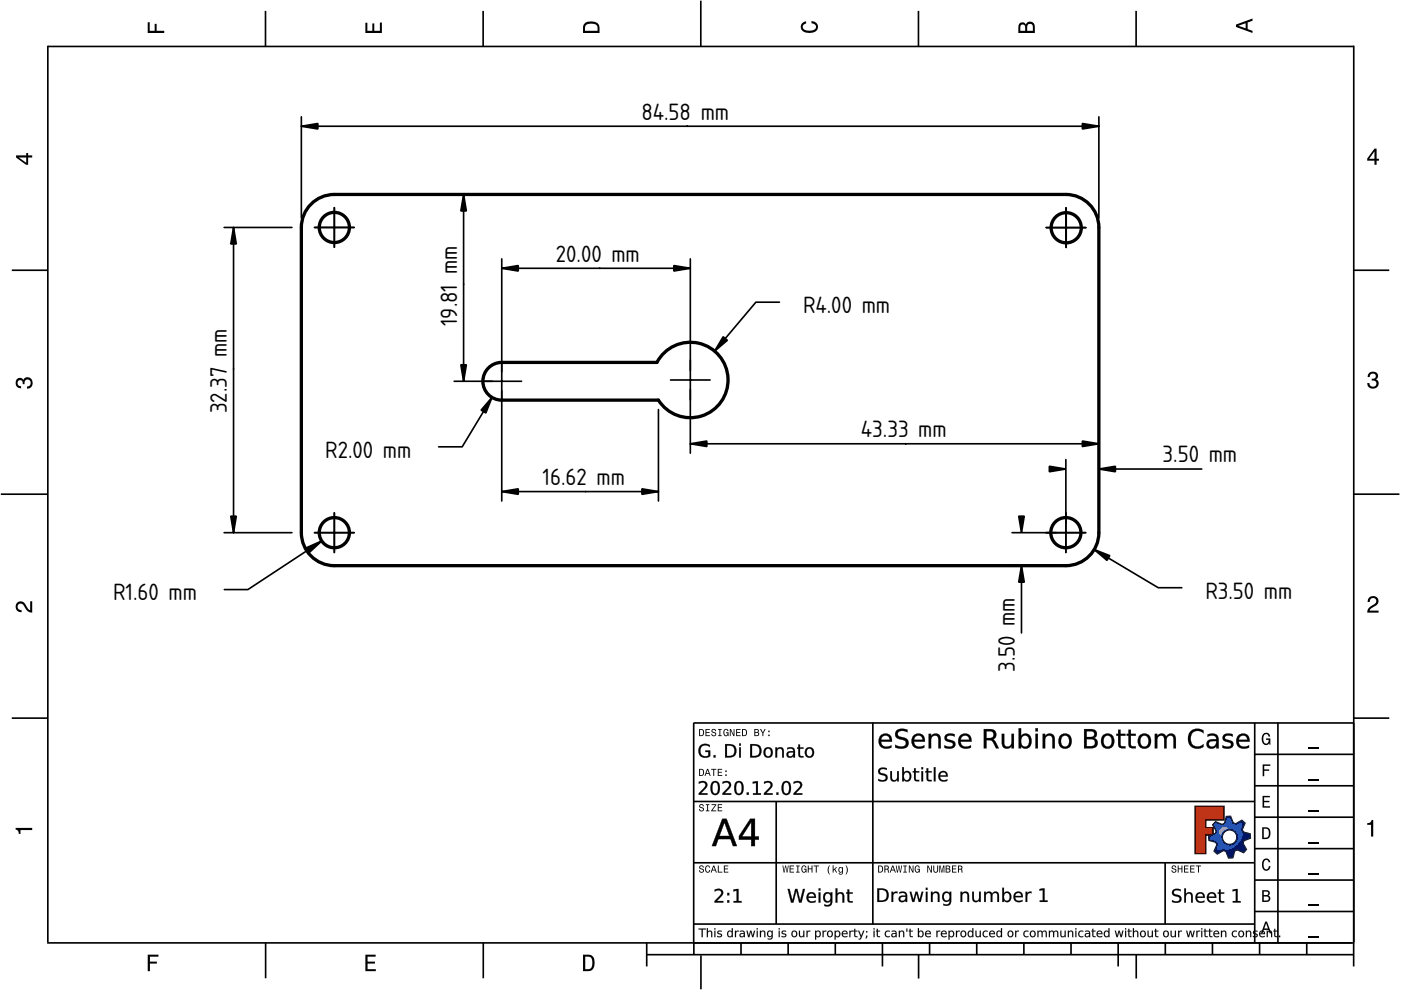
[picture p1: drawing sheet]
<svg xmlns="http://www.w3.org/2000/svg" width="297mm" height="210mm" viewBox="0 0 297 210" stroke-linecap="round" stroke-linejoin="round" font-family="sans-serif">
<defs><g id="words">
<g font-size="4.7">
<text x="136" y="25.4">84.58 mm</text>
<text x="117.9" y="55.5">20.00 mm</text>
<text x="96.9" y="69.2" transform="rotate(-90 96.9 69.2)">19.81 mm</text>
<text x="170.3" y="66.4">R4.00 mm</text>
<text x="48.1" y="87.6" transform="rotate(-90 48.1 87.6)">32.37 mm</text>
<text x="182.5" y="92.7">43.33 mm</text>
<text x="68.9" y="97">R2.00 mm</text>
<text x="246.5" y="98">3.50 mm</text>
<text x="115" y="102.8">16.62 mm</text>
<text x="24" y="127.3">R1.60 mm</text>
<text x="255.6" y="126.9">R3.50 mm</text>
<text x="215.2" y="142.5" transform="rotate(-90 215.2 142.5)">3.50 mm</text>
</g>
</g></defs>
<g fill="none" stroke="#000" stroke-width=".35">
<path d="M10.1 9.7v190.1M10.1 9.9h277M56.3 2.3v7.5M102.4 2.3v7.5M148.6 .1v9.8M194.7 2.3v7.5M240.9 2.3v7.5M287 9.7v195.2M2.5 57.3h7.5M287.1 57.3h7.4M.2 104.8h10M287 104.8h9.7"/>
<path d="M2.5 152.3h7.5M147 153.3h140.1M147.1 153.3v49.1M185.1 153.2v42.8M266 159.9h21M266 153.3v46.7M270.9 153.3v46.7M287.1 152.3h7.4M147 169.9h119M164.6 169.9v26M266 179.9h21M266 173.3h21"/>
<path d="M266 166.6h21M10 199.9h277.1M56.3 199.9v7.5M102.5 199.9v7.5M137.1 199.9v5M147 195.9h119M147 182.9h119M157.1 199.9v2.5M167.1 199.9v2.5M177.1 199.9v2.5M187.1 199.9v5M197.1 199.9v2.5"/>
<path d="M207.1 199.9v2.5M217.1 199.9v2.5M227.1 199.9v2.5M237.1 199.9v5M247 182.9v13M247.1 199.9v2.5M257.1 199.9v2.5M266 193.3h21M266 186.6h21M267.1 199.9v2.5M277.1 199.9v2.5M137.1 202.4h150"/>
<path d="M148.6 202.6v7.2M194.8 202.4v5.1M240.9 202.4v5.1"/>
</g>
<g fill="#000">
<path d="M31.3 4.7h.4v1.8h1.1v-1.4h.4v1.4h1.6v.5h-3.5z" fill-rule="evenodd"/>
<path d="M77.5 4.8h.4v1.7h1v-1.5h.5v1.5h1.1v-1.7h.5v2.2h-3.5z" fill-rule="evenodd"/>
<path d="M124.1 4.9a2.19 2.19 0 0 0-.5 2.1h3.5v-1.2a1.42 1.42 0 0 0-1.7-1.3zM124.3 5.2a2.14 2.14 0 0 1 2.3 .3l.1 1h-2.7l.1-1z" fill-rule="evenodd"/>
<path d="M170.1 4.9l.8-.4v.5a.7 .7 0 0 0-.7 .5 .7 .7 0 0 0 .3 .8 1.69 1.69 0 0 0 2.5-.6 .9 .9 0 0 0-.9-.8v-.5a1.24 1.24 0 0 1 1.3 1.1 1.24 1.24 0 0 1-1 1.4 2.22 2.22 0 0 1-2.5-.7l-.1-.5z" fill-rule="evenodd"/>
<path d="M216.1 5l-.2 .8v1.2h3.5v-1.3a.98 .98 0 0 0-.7-1.1 .98 .98 0 0 0-1.2 .6 .84 .84 0 0 0-1.4-.2zM216.4 5.3a.54 .54 0 0 1 .7-.1 .54 .54 0 0 1 .3 .6v.7h-1.1zM217.9 5.2a.62 .62 0 0 1 .7-.1 .62 .62 0 0 1 .4 .6v.8h-1.2z" fill-rule="evenodd"/>
<path d="M262.1 5.2v.5l3.5 1.3v-.5l-1.1-.3v-1.4l1.1-.4v-.5zM262.6 5.5l1.5-.6v1.1z" fill-rule="evenodd"/>
<path d="M3.4 32.9v.5l2.1 1.5h.5v-1.5h.8v-.5h-.8v-.5h-.4v.5zM4 33.4h1.6v1.1z" fill-rule="evenodd"/>
<path d="M291.4 31.5l-1.5 2.1v.5h1.5v.8h.5v-.8h.5v-.4h-.5v-2.2zM291.4 32.1v1.6h-1.1z" fill-rule="evenodd"/>
<path d="M3.6 80.4a.86 .86 0 0 1 1.4 .1 1.06 1.06 0 0 1 1.2-.5 1.06 1.06 0 0 1 .7 1.2 1.1 1.1 0 0 1-1.2 1.2v-.4a.71 .71 0 0 0 .8-1 .71 .71 0 0 0-1.3-.1v.6h-.4a.61 .61 0 0 0-.3-.8 .61 .61 0 0 0-.8 .2 .61 .61 0 0 0 .2 .8l.6 .2v.4a1.15 1.15 0 0 1-1.2-.6 1.15 1.15 0 0 1 .3-1.3z" fill-rule="evenodd"/>
<path d="M290.3 79.1a1.08 1.08 0 0 1 1.3-.2 1.08 1.08 0 0 1 .5 1.3l-.4 .2a1.06 1.06 0 0 1 .6 1.3 1.06 1.06 0 0 1-1.2 .7 1.1 1.1 0 0 1-1.2-1.2h.4a.71 .71 0 0 0 1 .8 .71 .71 0 0 0 .1-1.3h-.6v-.4a.61 .61 0 0 0 .8-.3 .61 .61 0 0 0-.2-.8 .61 .61 0 0 0-.8 .2l-.2 .5h-.4z" fill-rule="evenodd"/>
<path d="M3.6 127.8a1.22 1.22 0 0 1 2 .7l.4 .6 .4 .3v-1.9h.4v2.4a1.8 1.8 0 0 1-1.7-1.4 .71 .71 0 0 0-.9-.5 .71 .71 0 0 0-.5 .8 .71 .71 0 0 0 .9 .6v.4a1.18 1.18 0 0 1-1.2-.6 1.18 1.18 0 0 1 .2-1.4z" fill-rule="evenodd"/>
<path d="M290.3 126.7a1.18 1.18 0 0 1 1.9 .3 1.18 1.18 0 0 1-1 1.7l-.5 .3-.3 .5h1.9v.4h-2.4a1.8 1.8 0 0 1 1.4-1.7 .71 .71 0 0 0 .5-.9 .71 .71 0 0 0-.9-.5 .71 .71 0 0 0-.5 .8h-.4z" fill-rule="evenodd"/>
<path d="M148.2 154.6v1.5h.5a.77 .77 0 0 0 .6-.8 .77 .77 0 0 0-.6-.7zM148.4 154.8a.58 .58 0 0 1 .7 .5 .58 .58 0 0 1-.7 .6zM149.6 154.6v1.5h.9v-.2h-.7v-.5h.6v-.2h-.6v-.4h.7v-.2zM151 154.7a.53 .53 0 0 0 0 .6 .53 .53 0 0 0 .6 .2 .32 .32 0 0 1-.3 .5 .32 .32 0 0 1-.3-.4h-.2a.5 .5 0 0 0 .7 .5 .5 .5 0 0 0 .1-.8l-.4-.1a.28 .28 0 0 1-.1-.4 .28 .28 0 0 1 .4-.1 .28 .28 0 0 1 .1 .3h.2a.51 .51 0 0 0-.3-.4 .51 .51 0 0 0-.5 .1zM152.3 154.6v.2h.2v1.1h-.2v.2h.7v-.2h-.3v-1.1h.3v-.2zM153.5 154.7a.81 .81 0 0 0 .5 1.4l.3-.2 .2 .2v-.8h-.6v.1h.4l-.2 .5a.6 .6 0 0 1-.5-.6 .6 .6 0 0 1 .4-.6l.2 .3h.2l-.1-.3a.53 .53 0 0 0-.8 0zM154.7 154.6v1.5h.2v-1.3l.6 1.3h.2v-1.5h-.2v1.2l-.5-1.2zM156.1 154.6v1.5h.9v-.2h-.7v-.5h.6v-.2h-.6v-.4h.7v-.2zM157.3 154.6v1.5h.5a.77 .77 0 0 0 .6-.8 .77 .77 0 0 0-.6-.7zM157.5 154.8a.58 .58 0 0 1 .7 .5 .58 .58 0 0 1-.7 .6zM159.9 154.6v1.5h.6a.42 .42 0 0 0 .5-.3 .42 .42 0 0 0-.3-.5l.2-.2-.1-.4zM160.1 154.8h.3a.23 .23 0 0 1 .3 .2 .23 .23 0 0 1-.3 .2h-.3zM160.1 155.4h.4a.26 .26 0 0 1 .3 .2 .26 .26 0 0 1-.3 .3h-.4zM161.1 154.6l.5 .9v.6h.2v-.6l.5-.9h-.2l-.4 .7-.3-.7zM162.9 155.8v.3h.3v-.3zM162.9 154.9v.3h.3v-.3z" fill-rule="evenodd"/>
<path d="M267.8 155.7a.85 .85 0 0 1 .9-.3 .85 .85 0 0 1 .6 .8h-.3l-.1-.3a.49 .49 0 0 0-.4-.3 .49 .49 0 0 0-.5 .3 1.2 1.2 0 0 0 .4 1.8 .66 .66 0 0 0 .6-.8h-.6v-.3h.9v1.3h-.1l-.1-.3-.3 .3a.85 .85 0 0 1-1.2-.7v-1.1z" fill-rule="evenodd"/>
<path d="M3.3 175.5h3.5v.5h-2.5v.8h-.3a.77 .77 0 0 0-.7-.9z" fill-rule="evenodd"/>
<path d="M148.4 170.6a.53 .53 0 0 0 0 .6 .53 .53 0 0 0 .6 .2 .32 .32 0 0 1-.3 .5 .32 .32 0 0 1-.3-.4h-.2a.5 .5 0 0 0 .7 .6 .5 .5 0 0 0 .1-.9l-.4-.1a.28 .28 0 0 1-.1-.4 .28 .28 0 0 1 .4-.1 .28 .28 0 0 1 .1 .4h.2a.51 .51 0 0 0-.3-.5 .51 .51 0 0 0-.5 .1zM149.7 170.5v.2h.2v1.1h-.2v.2h.7v-.2h-.3v-1.1h.3v-.2zM150.8 170.5v.2h.8l-.8 1.3h1.1v-.2h-.9l.9-1.3zM152.2 170.5v1.5h.9v-.2h-.7v-.5h.6v-.2h-.6v-.4h.7v-.2z" fill-rule="evenodd"/>
<path d="M148.2 163v1.5h.5a.77 .77 0 0 0 .6-.7 .77 .77 0 0 0-.6-.8zM148.4 163.2a.57 .57 0 0 1 .7 .6 .57 .57 0 0 1-.7 .5zM149.9 163l-.5 1.5h.2l.1-.4h.6l.2 .4h.2l-.6-1.5zM150 163.2l.3 .7h-.5zM150.8 163v.2h.4v1.3h.2v-1.3h.5v-.2zM152.2 163v1.5h.9v-.2h-.7v-.5h.6v-.2h-.6v-.4h.7v-.2zM153.8 164.2v.3h.3v-.3zM153.8 163.4v.3h.3v-.3z" fill-rule="evenodd"/>
<path d="M253.4 171h6.1v2.8h-3.9v1.7h1.6v1.5h-1.6v4h-2.2z" fill-rule="evenodd"/>
<path d="M257.7 174.3l-.5 .6 .7 1.3-.2 .6-1.4 .5v.9l1.5 .4 .3 .5-.7 1.4 .7 .5 1.3-.7 .6 .2 .5 1.4 .9-.1 .3-1.4 .6-.3 1.4 .6 .5-.6-.7-1.3 .2-.6 1.4-.5-.1-.9-1.4-.4-.3-.5 .6-1.4-.6-.6-1.3 .8-.6-.2-.5-1.4h-.9l-.4 1.5-.5 .2zM259.1 177.5a1.6 1.6 0 0 1 3.2 0 1.6 1.6 0 0 1-3.2 0z" fill-rule="evenodd"/>
<path d="M267.7 168.7h1.5v.3h-1.2v.8h1.1v.3h-1.1v.8h1.3v.3h-1.6z" fill-rule="evenodd"/>
<path d="M267.7 162.1h1.6v.3h-1.3v.7h1.1v.3h-1.1v1.2h-.3z" fill-rule="evenodd"/>
<path d="M267.6 175.4v2.5h.8a1.37 1.37 0 0 0 .7-2.2 1.56 1.56 0 0 0-1.5-.3zM267.9 175.7a.98 .98 0 0 1 1.2 .7 .98 .98 0 0 1-.7 1.2h-.5z" fill-rule="evenodd"/>
<path d="M289.9 174.5a.77 .77 0 0 0 .9-.6h.4v3.5h-.5v-2.5h-.8z" fill-rule="evenodd"/>
<path d="M148.4 183.6a.53 .53 0 0 0 0 .6 .53 .53 0 0 0 .6 .2 .32 .32 0 0 1-.3 .5 .32 .32 0 0 1-.3-.4h-.2a.5 .5 0 0 0 .7 .6 .5 .5 0 0 0 .1-.9l-.4-.1a.28 .28 0 0 1-.1-.4 .28 .28 0 0 1 .4-.1 .28 .28 0 0 1 .1 .4h.2a.51 .51 0 0 0-.3-.5 .51 .51 0 0 0-.5 .1zM149.6 183.7l-.1 .2a.67 .67 0 0 0 .1 .9 .67 .67 0 0 0 .8 .1l.2-.4h-.2l-.2 .3a.6 .6 0 0 1-.5-.5 .6 .6 0 0 1 .4-.6l.3 .3h.2l-.2-.4a.5 .5 0 0 0-.8 .1zM151.2 183.5l-.5 1.5h.2l.1-.4h.6l.2 .4h.2l-.6-1.5zM151.3 183.7l.3 .7h-.5zM152.2 183.5v1.5h1v-.2h-.8v-1.3zM153.5 183.5v1.5h.9v-.2h-.7v-.5h.6v-.2h-.6v-.4h.7v-.2z" fill-rule="evenodd"/>
<path d="M165.9 183.5l.3 1.5h.1l.3-1.3 .2 1.3h.2l.2-1.5h-.1l-.2 1.3-.2-1.3h-.2l-.2 1.3-.2-1.3zM167.4 183.5v1.5h1v-.2h-.8v-.5h.7v-.2h-.7v-.4h.7v-.2zM168.8 183.5v.2h.3v1.1h-.3v.2h.7v-.2h-.2v-1.1h.2v-.2zM170.1 183.7a.82 .82 0 0 0 .5 1.3l.3-.2 .1 .2v-.8h-.5v.2h.3l-.2 .4a.6 .6 0 0 1-.5-.5 .6 .6 0 0 1 .5-.6l.2 .3h.2l-.2-.4a.53 .53 0 0 0-.7 .1zM171.3 183.5v1.5h.2v-.7h.6v.7h.2v-1.5h-.2v.6h-.6v-.6zM172.5 183.5v.2h.5v1.3h.2v-1.3h.4v-.2zM175.8 183.5a1.35 1.35 0 0 0 .2 1.9 1.84 1.84 0 0 1 0-1.9zM176.5 183.5v1.5h.2v-.4l.2-.2 .4 .6h.2l-.4-.7 .4-.5h-.2l-.6 .6v-.9zM177.9 184a.59 .59 0 0 0-.2 .7 .59 .59 0 0 0 .7 .3l.1-.2a.31 .31 0 0 1-.1 .5 .31 .31 0 0 1-.4-.2h-.2a.47 .47 0 0 0 .5 .4 .47 .47 0 0 0 .4-.5v-1.2h-.2v.2l-.3-.2zM178 184.1l.1-.1a.42 .42 0 0 1 .4 .4 .42 .42 0 0 1-.4 .5l-.1-.3zM179.3 183.5a1.85 1.85 0 0 1 0 1.9 1.22 1.22 0 0 0 0-1.9z" fill-rule="evenodd"/>
<path d="M186.2 183.5v1.5h.5a.77 .77 0 0 0 .6-.7 .77 .77 0 0 0-.6-.8zM186.4 183.7a.58 .58 0 0 1 .6 .6 .58 .58 0 0 1-.6 .5zM187.5 183.5v1.5h.2v-.6a.45 .45 0 0 1 .5 .1 .45 .45 0 0 1 .1 .5h.2l-.2-.7a.42 .42 0 0 0 .1-.5 .42 .42 0 0 0-.4-.3zM187.7 183.7h.2a.26 .26 0 0 1 .4 .3 .26 .26 0 0 1-.4 .2h-.2zM189.2 183.5l-.6 1.5h.2l.2-.4h.6l.1 .4h.2l-.5-1.5zM189.3 183.7l.2 .7h-.4zM189.9 183.5l.3 1.5h.2l.2-1.3 .2 1.3h.2l.3-1.5h-.2l-.2 1.3-.2-1.3h-.2l-.2 1.3-.2-1.3zM191.5 183.5v.2h.3v1.1h-.3v.2h.8v-.2h-.3v-1.1h.3v-.2zM192.7 183.5v1.5h.2v-1.2l.5 1.2h.3v-1.5h-.2v1.2l-.6-1.2zM194.1 183.7a.81 .81 0 0 0 .5 1.3l.3-.2 .1 .2v-.8h-.5v.2h.3l-.2 .4a.6 .6 0 0 1-.5-.5 .6 .6 0 0 1 .5-.6l.2 .3h.2l-.2-.4a.53 .53 0 0 0-.7 .1zM196.6 183.5v1.5h.2v-1.2l.6 1.2h.2v-1.5h-.2v1.2l-.6-1.2zM197.9 183.5v.9a.52 .52 0 0 0 .5 .6 .52 .52 0 0 0 .5-.6v-.9h-.2v.9a.33 .33 0 0 1-.3 .5 .33 .33 0 0 1-.3-.5v-.9zM199.2 183.5v1.5h.1v-1.4l.3 1.4h.2l.3-1.4v1.4h.1v-1.5h-.2l-.3 1.3-.3-1.3zM200.5 183.5v1.5h.6a.42 .42 0 0 0 .4-.3 .42 .42 0 0 0-.2-.5l.2-.2-.1-.4zM200.7 183.7h.3a.23 .23 0 0 1 .3 .2 .23 .23 0 0 1-.3 .2h-.3zM200.7 184.3h.3a.26 .26 0 0 1 .3 .3 .26 .26 0 0 1-.3 .2h-.3zM201.8 183.5v1.5h1v-.2h-.8v-.5h.7v-.2h-.7v-.4h.8v-.2zM203.1 183.5v1.5h.2v-.6a.45 .45 0 0 1 .5 .1 .45 .45 0 0 1 .1 .5h.2l-.2-.7a.42 .42 0 0 0 .1-.5 .42 .42 0 0 0-.4-.3zM203.3 183.7h.3a.26 .26 0 0 1 .3 .3 .26 .26 0 0 1-.4 .2h-.2z" fill-rule="evenodd"/>
<path d="M248.5 183.6a.53 .53 0 0 0 0 .6 .53 .53 0 0 0 .6 .2 .32 .32 0 0 1-.2 .5 .32 .32 0 0 1-.3-.4h-.2a.5 .5 0 0 0 .6 .6 .5 .5 0 0 0 .2-.9l-.4-.1a.28 .28 0 0 1-.1-.4 .28 .28 0 0 1 .3-.1 .28 .28 0 0 1 .2 .4h.2a.51 .51 0 0 0-.3-.5 .51 .51 0 0 0-.6 .1zM249.7 183.5v1.5h.2v-.7h.6v.7h.2v-1.5h-.2v.6h-.6v-.6zM251 183.5v1.5h1v-.2h-.8v-.5h.7v-.2h-.7v-.4h.8v-.2zM252.3 183.5v1.5h1v-.2h-.8v-.5h.7v-.2h-.7v-.4h.8v-.2zM253.5 183.5v.2h.5v1.3h.2v-1.3h.5v-.2z" fill-rule="evenodd"/>
<path d="M268.3 195.4l-1 2.5h.4l.2-.7h1l.3 .7h.3l-.9-2.5zM268.4 195.8l.4 1.1h-.7z" fill-rule="evenodd"/>
<path d="M267.6 188.7v2.5h1a.7 .7 0 0 0 .7-.5 .7 .7 0 0 0-.4-.8 .61 .61 0 0 0 .3-.8 .61 .61 0 0 0-.7-.4zM267.9 189h.6a.38 .38 0 0 1 .4 .4 .38 .38 0 0 1-.5 .4h-.5zM267.9 190.1h.6a.44 .44 0 0 1 .5 .4 .44 .44 0 0 1-.5 .4h-.6z" fill-rule="evenodd"/>
<path d="M267.8 182.3a.85 .85 0 0 1 .9-.3 .85 .85 0 0 1 .6 .8h-.3l-.1-.2a.47 .47 0 0 0-.4-.3 .47 .47 0 0 0-.4 .3 1.21 1.21 0 0 0 .4 1.7 .64 .64 0 0 0 .5-.7h.4a.89 .89 0 0 1-.8 1 .89 .89 0 0 1-1-.7v-1.1z" fill-rule="evenodd"/>
<path d="M31.3 202.4h2.3v.4h-1.8v1.1h1.5v.4h-1.5v1.6h-.5z" fill-rule="evenodd"/>
<path d="M77.5 202.4h2.1v.4h-1.7v1.1h1.6v.4h-1.6v1.2h1.8v.4h-2.2z" fill-rule="evenodd"/>
<path d="M123.6 202.4v3.5h1.2a1.42 1.42 0 0 0 1.3-1.7 1.38 1.38 0 0 0-1.3-1.8zM124.1 202.8l1 .1a1.89 1.89 0 0 1 0 2.5l-1 .1z" fill-rule="evenodd"/>
</g>
<path d="M277.3 158.6h2.2M277.3 178.6h2.2M277.3 172h2.2M277.3 165.3h2.2M277.3 198.6h2.2M277.3 192h2.2M277.3 185.3h2.2" fill="none" stroke="#000" stroke-width=".25"/>
<g fill="#000">
<path d="M186.7 156a1.41 1.41 0 0 1 1.7-.3 1.41 1.41 0 0 1 .7 1.6h-2.3a1.26 1.26 0 0 0 2 .8l.2-.1v.5a1.73 1.73 0 0 1-2.2-.1 1.73 1.73 0 0 1-.3-2.2zM187.1 156.2l-.3 .7h1.8a.87 .87 0 0 0-.5-.9 .87 .87 0 0 0-1 .2zM190.2 154.8a2.63 2.63 0 0 1 2.2-.1v.6a1.59 1.59 0 0 0-2 .1v.5l.2 .2a2.33 2.33 0 0 1 2 1.1 1.31 1.31 0 0 1-1.7 1.5l-1.1-.2v-.6a1.69 1.69 0 0 0 2.2-.1 .87 .87 0 0 0-1.1-1 1.12 1.12 0 0 1-1.1-.7 1.12 1.12 0 0 1 .4-1.3zM193.7 156a1.41 1.41 0 0 1 1.7-.3 1.41 1.41 0 0 1 .7 1.6h-2.3a1.26 1.26 0 0 0 2 .8l.2-.1v.5a1.73 1.73 0 0 1-2.2-.1 1.73 1.73 0 0 1-.3-2.2zM194.1 156.2l-.3 .7h1.8a.87 .87 0 0 0-.5-.9 .87 .87 0 0 0-1 .2zM196.9 155.6h.5v.5a1.11 1.11 0 0 1 1.3-.5 1.11 1.11 0 0 1 .8 1.2v1.9h-.5v-1.9a.79 .79 0 0 0-.9-.8 .79 .79 0 0 0-.7 .9v1.8h-.5zM200.6 155.8a2.29 2.29 0 0 1 1.8-.1v.5l-.3-.2a1.38 1.38 0 0 0-1.3 .2l-.1 .2a1.78 1.78 0 0 0 1.5 .7 .93 .93 0 0 1 .3 1.2 .93 .93 0 0 1-1.2 .4l-1.1-.2v-.5l.4 .2a1.11 1.11 0 0 0 1.5-.3 1.73 1.73 0 0 0-1.5-.8l-.3-.3v-.4zM203.6 156a1.41 1.41 0 0 1 1.7-.3 1.41 1.41 0 0 1 .7 1.6h-2.3a1.26 1.26 0 0 0 2 .8l.2-.1v.5a1.73 1.73 0 0 1-2.2-.1 1.73 1.73 0 0 1-.3-2.2zM204 156.2l-.3 .7h1.8a.87 .87 0 0 0-.5-.9 .87 .87 0 0 0-1 .2zM208.6 154.6h1.2a1.14 1.14 0 0 1 1.4 .8 1.14 1.14 0 0 1-.7 1.3l.5 .5 .8 1.5h-.6l-.8-1.5-.6-.3h-.6v1.8h-.6zM209.2 155v1.5h.6a.73 .73 0 0 0 .9-.7 .73 .73 0 0 0-.9-.8zM212.4 155.6h.5v1.8a.79 .79 0 0 0 .8 .9 .79 .79 0 0 0 .8-1v-1.7h.5v3.1h-.5v-.5a1.11 1.11 0 0 1-1.4 .5 1.11 1.11 0 0 1-.7-1.2zM216.9 156.1a1.32 1.32 0 0 0 .4 2.2 1.25 1.25 0 0 0 .9-1.2 1.25 1.25 0 0 0-.9-1.2zM216 154.4h.5v1.7a1.25 1.25 0 0 1 1.5-.4 1.25 1.25 0 0 1 .7 1.4 1.25 1.25 0 0 1-.7 1.5 1.25 1.25 0 0 1-1.5-.4v.5h-.5zM219.5 155.6h.5v3.1h-.5zM219.5 154.4h.5v.6h-.5zM221.1 155.6h.5v.5a1.11 1.11 0 0 1 1.3-.5 1.11 1.11 0 0 1 .7 1.2v1.9h-.5v-1.9a.79 .79 0 0 0-.8-.8 .79 .79 0 0 0-.7 .9v1.8h-.5zM225.2 156.3a1.18 1.18 0 0 0-.3 1.3 1.18 1.18 0 0 0 1.2 .7 1.29 1.29 0 0 0 .6-1.3 1.29 1.29 0 0 0-.9-1zM224.8 156a1.46 1.46 0 0 1 1.8-.3 1.46 1.46 0 0 1 .6 1.8 1.43 1.43 0 0 1-1.8 1.2 1.43 1.43 0 0 1-1-1.9zM230.4 156.7v1.5h.9a.76 .76 0 0 0 .9-.7 .76 .76 0 0 0-.9-.8zM230.4 155v1.3h.8a.64 .64 0 0 0 .8-.6 .64 .64 0 0 0-.8-.7zM229.8 154.6h1.5a.99 .99 0 0 1 1.2 .6 .99 .99 0 0 1-.6 1.3 1.13 1.13 0 0 1 .8 1.3 1.13 1.13 0 0 1-1.4 .9h-1.5zM234.2 156.3a1.18 1.18 0 0 0-.2 1.3 1.18 1.18 0 0 0 1.1 .7 1.29 1.29 0 0 0 .6-1.3 1.29 1.29 0 0 0-.9-1zM233.8 156a1.46 1.46 0 0 1 1.8-.3 1.46 1.46 0 0 1 .6 1.8 1.43 1.43 0 0 1-1.8 1.2 1.43 1.43 0 0 1-.9-1.9zM237.1 154.7h.5v.9h1v.4h-1v2l.3 .2h.7v.5h-.5a.83 .83 0 0 1-1-1v-1.7h-.4v-.4h.4zM239.3 154.7h.5v.9h1v.4h-1v2l.3 .2h.7v.5h-.5a.83 .83 0 0 1-1-1v-1.7h-.4v-.4h.4zM242 156.3a1.18 1.18 0 0 0-.2 1.3 1.18 1.18 0 0 0 1.1 .7 1.29 1.29 0 0 0 .6-1.3 1.29 1.29 0 0 0-.9-1zM241.6 156a1.46 1.46 0 0 1 1.8-.3 1.46 1.46 0 0 1 .6 1.8 1.43 1.43 0 0 1-1.8 1.2 1.43 1.43 0 0 1-.9-1.9zM244.9 155.6h.5v.5a1.04 1.04 0 0 1 .9-.6 1.04 1.04 0 0 1 1 .7 1.08 1.08 0 0 1 1.3-.6 1.08 1.08 0 0 1 .7 1.2v1.9h-.5v-1.9a.76 .76 0 0 0-.8-.8 .76 .76 0 0 0-.7 .9v1.8h-.5v-1.9a.76 .76 0 0 0-.8-.8 .76 .76 0 0 0-.6 .9v1.8h-.5zM252.4 155.1a2.25 2.25 0 0 1 2.8-.2v.6a1.57 1.57 0 0 0-2-.4 1.57 1.57 0 0 0-.7 1.9 1.52 1.52 0 0 0 1.1 1.3 1.52 1.52 0 0 0 1.6-.5v.5a2.1 2.1 0 0 1-2.6 0 2.1 2.1 0 0 1-.6-2.6zM256.4 157.4a.72 .72 0 0 0 .4 1 .72 .72 0 0 0 1-.6l.1-.7-1.2 .1zM256 155.7h.2a1.45 1.45 0 0 1 2.2 1.2v1.8h-.5v-.5a1.05 1.05 0 0 1-1.8 .3 1.05 1.05 0 0 1 .5-1.7l1.3-.1a1.1 1.1 0 0 0-1.9-.5zM259.5 155.8a2.29 2.29 0 0 1 1.9-.1v.5l-.3-.2a1.38 1.38 0 0 0-1.4 .2v.2a1.78 1.78 0 0 0 1.4 .7 .93 .93 0 0 1 .3 1.2 .93 .93 0 0 1-1.1 .4l-1.1-.2v-.5l.4 .2a1.11 1.11 0 0 0 1.4-.3 1.73 1.73 0 0 0-1.4-.8l-.3-.3-.1-.4zM262.5 156a1.41 1.41 0 0 1 1.7-.3 1.41 1.41 0 0 1 .7 1.6h-2.3a1.26 1.26 0 0 0 2 .8l.2-.1v.5a1.73 1.73 0 0 1-2.2-.1 1.73 1.73 0 0 1-.3-2.2zM262.9 156.2l-.3 .7h1.8a.87 .87 0 0 0-.5-.9 .87 .87 0 0 0-1 .2z"/>
<path d="M186.7 156a1.43 1.43 0 0 1 1.7-.4 1.43 1.43 0 0 1 .7 1.7l-2.3-.1a1.23 1.23 0 0 0 2 .9l.2-.1v.5a1.76 1.76 0 0 1-2.3-.2 1.76 1.76 0 0 1 0-2.3zM186.7 156a1.67 1.67 0 0 0-.1 2.2 1.67 1.67 0 0 0 2.2 .3h.2v-.4a1.63 1.63 0 0 1-2.1-.3l-.1-.6 2.3 .1a1.38 1.38 0 0 0-.7-1.6 1.38 1.38 0 0 0-1.7 .3zM187.1 156.2l-.3 .7h1.8a.84 .84 0 0 0-.5-.9 .84 .84 0 0 0-1 .2zM187.1 156.2a.88 .88 0 0 1 1-.2 .88 .88 0 0 1 .5 .9h-1.8zM190.1 154.8a2.63 2.63 0 0 1 2.3-.1v.6l-.2-.1a1.42 1.42 0 0 0-1.8 .2 .84 .84 0 0 0 1 .9 1.24 1.24 0 0 1 1.3 1.5 1.24 1.24 0 0 1-1.6 1l-1.3-.3v-.6a1.67 1.67 0 0 0 2.2-.1v-.6l-.7-.3a1.22 1.22 0 0 1-1.4-.6 1.22 1.22 0 0 1 .2-1.5zM190.2 154.8a1.09 1.09 0 0 0-.3 1.3 1.09 1.09 0 0 0 1.1 .7h-.1a.8 .8 0 0 1 1.1 .4 .8 .8 0 0 1-.4 1 2.18 2.18 0 0 1-1.8-.3v.6h.2a2.23 2.23 0 0 0 2.5-.5 1.33 1.33 0 0 0-1.4-1.7 .7 .7 0 0 1-.8-.8 .7 .7 0 0 1 1-.6l1.1 .4v-.6l-.4-.1a2.31 2.31 0 0 0-1.8 .2zM193.6 156a1.43 1.43 0 0 1 1.8-.4 1.43 1.43 0 0 1 .7 1.7l-2.3-.1a1.23 1.23 0 0 0 2 .9l.2-.1v.5a1.76 1.76 0 0 1-2.3-.2 1.76 1.76 0 0 1-.1-2.3zM193.7 156a1.67 1.67 0 0 0-.1 2.2 1.67 1.67 0 0 0 2.2 .3h.2v-.4a1.63 1.63 0 0 1-2.1-.3l-.1-.6 2.3 .1a1.38 1.38 0 0 0-.7-1.6 1.38 1.38 0 0 0-1.7 .3zM194.1 156.2l-.3 .7h1.8a.84 .84 0 0 0-.5-.9 .84 .84 0 0 0-1 .2zM194.1 156.2a.88 .88 0 0 1 1-.2 .88 .88 0 0 1 .5 .9h-1.8zM196.9 155.6h.5v.5a1.12 1.12 0 0 1 1.4-.5 1.12 1.12 0 0 1 .7 1.2v1.9h-.6v-1.9a.76 .76 0 0 0-.8-.8 .76 .76 0 0 0-.7 .9v1.8h-.5zM196.9 155.6v3.1h.5v-1.8a.82 .82 0 0 1 .7-1 .82 .82 0 0 1 .9 .9v1.9h.5l-.1-1.9a1.09 1.09 0 0 0-.7-1.2 1.09 1.09 0 0 0-1.3 .6v-.6zM200.5 155.7a2.22 2.22 0 0 1 1.9 0v.5l-.3-.1a1.08 1.08 0 0 0-1.3 .3l.1 .3 .7 .2a.96 .96 0 0 1 1 1.1 .96 .96 0 0 1-1.3 .8l-1.1-.2v-.6l.4 .2a1.09 1.09 0 0 0 1.4-.3l-.1-.3-.8-.3a.87 .87 0 0 1-.8-.6 .87 .87 0 0 1 .2-1zM200.6 155.8a.88 .88 0 0 0-.2 1 .88 .88 0 0 0 .9 .5 .55 .55 0 0 1 .8 .5 .55 .55 0 0 1-.8 .5l-1.1-.3v.5l.2 .1a1.79 1.79 0 0 0 2.1-.5 .96 .96 0 0 0-1.1-1.2 .53 .53 0 0 1-.7-.6 .53 .53 0 0 1 .8-.4l.9 .3v-.5h-.1a2.26 2.26 0 0 0-1.7 .1zM203.5 156a1.43 1.43 0 0 1 1.8-.4 1.43 1.43 0 0 1 .7 1.7l-2.3-.1a1.23 1.23 0 0 0 2 .9l.2-.1v.5a1.76 1.76 0 0 1-2.3-.2 1.76 1.76 0 0 1-.1-2.3zM203.6 156a1.67 1.67 0 0 0-.1 2.2 1.67 1.67 0 0 0 2.2 .3h.2v-.4a1.63 1.63 0 0 1-2.1-.3l-.2-.6 2.4 .1a1.38 1.38 0 0 0-.7-1.6 1.38 1.38 0 0 0-1.7 .3zM204 156.2l-.3 .7h1.8a.84 .84 0 0 0-.5-.9 .84 .84 0 0 0-1 .2zM204 156.2a.88 .88 0 0 1 1-.2 .88 .88 0 0 1 .5 .9h-1.8zM208.6 154.6h1.2a1.17 1.17 0 0 1 1.4 .7 1.17 1.17 0 0 1-.7 1.5l.5 .3 .8 1.6h-.6l-.9-1.6-1.1-.2v1.8h-.6zM208.6 154.6v4.1h.6l-.1-1.8 1.2 .1 .9 1.7h.6l-.8-1.5-.6-.5a1.11 1.11 0 0 0 .8-1.3 1.11 1.11 0 0 0-1.4-.8zM209.2 155v1.5h.6a.7 .7 0 0 0 .8-.7 .7 .7 0 0 0-.8-.7zM209.1 155h.7a.75 .75 0 0 1 .9 .8 .75 .75 0 0 1-.9 .7h-.7zM212.4 155.6h.5v1.8a.76 .76 0 0 0 .8 .9 .76 .76 0 0 0 .7-1v-1.7h.6v3.1h-.6l.1-.5a1.12 1.12 0 0 1-1.4 .5 1.12 1.12 0 0 1-.7-1.2zM212.4 155.6v1.9a1.09 1.09 0 0 0 .8 1.2 1.09 1.09 0 0 0 1.3-.6v.6h.5v-3.1h-.5v1.7a.82 .82 0 0 1-.8 1 .82 .82 0 0 1-.8-.9v-1.8zM216.9 156.1a1.29 1.29 0 0 0 .4 2.2 1.22 1.22 0 0 0 .9-1.2 1.22 1.22 0 0 0-.9-1.1zM216.9 156.1a.92 .92 0 0 1 1 0 .92 .92 0 0 1 .3 1 .93 .93 0 0 1-.9 1.2 .93 .93 0 0 1-.8-1.2l.1-.6zM216 154.4h.5v1.7a1.15 1.15 0 0 1 1.1-.6 1.15 1.15 0 0 1 .9 .7 1.62 1.62 0 0 1-1.3 2.5l-.5-.2-.2-.3v.5h-.5zM216 154.4v4.3h.5v-.6a1.22 1.22 0 0 0 1.5 .5 1.22 1.22 0 0 0 .7-1.5 1.22 1.22 0 0 0-.7-1.4 1.22 1.22 0 0 0-1.5 .5v-1.8zM219.5 155.6h.6v3.1h-.6zM219.5 155.6v3.1h.5v-3.1zM219.5 154.4h.6v.7h-.6zM219.5 154.4v.6h.5v-.6zM221 155.6h.6v.5a1.12 1.12 0 0 1 1.3-.5 1.12 1.12 0 0 1 .8 1.2v1.9h-.6v-1.9a.76 .76 0 0 0-.8-.8 .76 .76 0 0 0-.7 .9v1.8h-.6zM221.1 155.6v3.1h.5v-1.8a.82 .82 0 0 1 .7-1 .82 .82 0 0 1 .9 .9l-.1 1.9h.5v-1.9a1.09 1.09 0 0 0-.7-1.2 1.09 1.09 0 0 0-1.3 .6v-.6zM225.4 156.1a1.27 1.27 0 0 0 .4 2.2 1.21 1.21 0 0 0 .9-1.2 1.21 1.21 0 0 0-.9-1.1zM225.2 156.3a.91 .91 0 0 1 1.1-.2 .91 .91 0 0 1 .4 1 .94 .94 0 0 1-.9 1.2 .94 .94 0 0 1-.9-1.2zM224.8 155.9a1.49 1.49 0 0 1 1.8-.2 1.49 1.49 0 0 1 .6 1.8 1.46 1.46 0 0 1-1.8 1.2 1.46 1.46 0 0 1-1-1.9zM224.8 156a1.61 1.61 0 0 0-.3 1.8 1.61 1.61 0 0 0 1.6 .9 1.66 1.66 0 0 0 1.1-1.6 1.66 1.66 0 0 0-1.1-1.5l-.9 .1zM230.4 156.7v1.5h.9a.73 .73 0 0 0 .8-.7 .73 .73 0 0 0-.8-.8zM230.4 156.7h.9a.78 .78 0 0 1 .9 .8 .78 .78 0 0 1-.9 .7h-.9zM230.4 155v1.3l.8-.1a.61 .61 0 0 0 .8-.5 .61 .61 0 0 0-.8-.6zM230.4 155h.8a.66 .66 0 0 1 .8 .7 .66 .66 0 0 1-.8 .6h-.8zM229.8 154.6h1.5a1.02 1.02 0 0 1 1.2 .6 1.02 1.02 0 0 1-.6 1.3 1.11 1.11 0 0 1 .9 1.2 1.11 1.11 0 0 1-1.2 1h-1.8zM229.8 154.6v4.1l1.5-.1a1.13 1.13 0 0 0 1.4-.8 1.13 1.13 0 0 0-.8-1.4 .96 .96 0 0 0 .6-1.2 .96 .96 0 0 0-1.2-.6zM234.4 156.1a1.27 1.27 0 0 0 .4 2.2 1.21 1.21 0 0 0 .9-1.2 1.21 1.21 0 0 0-.9-1.1zM234.2 156.3a.91 .91 0 0 1 1.1-.2 .91 .91 0 0 1 .4 1 .94 .94 0 0 1-.9 1.2 .94 .94 0 0 1-.9-1.2zM233.8 155.9a1.49 1.49 0 0 1 1.8-.2 1.49 1.49 0 0 1 .6 1.8 1.46 1.46 0 0 1-1.8 1.2 1.46 1.46 0 0 1-1-1.9zM233.8 156a1.61 1.61 0 0 0-.2 1.8 1.61 1.61 0 0 0 1.5 .9 1.66 1.66 0 0 0 1.1-1.6 1.66 1.66 0 0 0-1.1-1.5l-.8 .1zM237 154.7h.6v.9h1v.4h-1v2l.2 .2h.8v.5a1.21 1.21 0 0 1-1.5-.7v-2h-.4v-.4h.4zM237.1 154.7v.9h-.4v.4h.4v1.7a.81 .81 0 0 0 1 .9l.5 .1v-.5l-.7 .1-.3-.3-.1-2h1.1v-.4h-1.1l.1-.9zM239.2 154.7h.6v.9h1v.4h-1v2l.2 .2h.8v.5a1.21 1.21 0 0 1-1.5-.7v-2h-.4v-.4h.4zM239.3 154.7v.9h-.4v.4h.4v1.7a.81 .81 0 0 0 1 .9l.5 .1v-.5l-.7 .1-.3-.3-.1-2h1.1v-.4h-1.1l.1-.9zM242.2 156.1a1.27 1.27 0 0 0 .4 2.2 1.21 1.21 0 0 0 .9-1.2 1.21 1.21 0 0 0-.9-1.1zM242 156.3a.91 .91 0 0 1 1.1-.2 .91 .91 0 0 1 .4 1 .94 .94 0 0 1-.9 1.2 .94 .94 0 0 1-.9-1.2zM241.6 155.9a1.49 1.49 0 0 1 1.8-.2 1.49 1.49 0 0 1 .6 1.8 1.46 1.46 0 0 1-1.8 1.2 1.46 1.46 0 0 1-1-1.9zM241.6 156a1.61 1.61 0 0 0-.2 1.8 1.61 1.61 0 0 0 1.5 .9 1.66 1.66 0 0 0 1.1-1.6 1.66 1.66 0 0 0-1.1-1.5l-.8 .1zM244.8 155.6h.6v.5a1.03 1.03 0 0 1 .9-.6 1.03 1.03 0 0 1 1 .7 1.1 1.1 0 0 1 1.3-.7 1.1 1.1 0 0 1 .7 1.3v1.9h-.5v-1.9a.73 .73 0 0 0-.8-.8 .73 .73 0 0 0-.6 .9v1.8h-.6v-1.9a.73 .73 0 0 0-.8-.8 .73 .73 0 0 0-.6 .9v1.8h-.6zM244.9 155.6v3.1h.5l-.1-1.8a.78 .78 0 0 1 .7-1 .78 .78 0 0 1 .9 .9l-.1 1.9h.5v-1.8a.78 .78 0 0 1 .7-1 .78 .78 0 0 1 .8 .9v1.9h.5v-1.9a1.06 1.06 0 0 0-.8-1.2 1.06 1.06 0 0 0-1.3 .7 1.02 1.02 0 0 0-.9-.7 1.02 1.02 0 0 0-1 .6l.1-.6zM252.4 155.1a2.23 2.23 0 0 1 2.8-.2v.6a1.55 1.55 0 0 0-2-.3 1.55 1.55 0 0 0-.7 1.8 1.53 1.53 0 0 0 1.1 1.2 1.53 1.53 0 0 0 1.6-.5v.6a2.15 2.15 0 0 1-2.8-.1 2.15 2.15 0 0 1-.2-2.8zM252.4 155.1a2.13 2.13 0 0 0-.4 2.4 2.13 2.13 0 0 0 2.1 1.2l1.1-.4v-.5a1.58 1.58 0 0 1-2 .3 1.58 1.58 0 0 1-.7-1.9 1.55 1.55 0 0 1 1.1-1.2 1.55 1.55 0 0 1 1.6 .5l-.1-.6a2.22 2.22 0 0 0-2.7 .2zM256.4 157.4a.69 .69 0 0 0 .5 .9 .69 .69 0 0 0 .8-.5l.2-.7-1.2 .1zM256.4 157.4l.3-.2 1.2-.1a.9 .9 0 0 1-.5 1.1 .9 .9 0 0 1-1.1-.3zM256 155.7l.2-.1a1.48 1.48 0 0 1 2.2 1.3v1.8h-.6l.1-.5a1.1 1.1 0 0 1-1.4 .6 1.1 1.1 0 0 1-.7-1.4 1.1 1.1 0 0 1 1.4-.7h.6a1.07 1.07 0 0 0-1.8-.5zM256 155.7v.5l.2-.1a1.07 1.07 0 0 1 1.7 .7 1.72 1.72 0 0 0-2 .7 1.08 1.08 0 0 0 .7 1.2 1.08 1.08 0 0 0 1.3-.6v.6h.5v-1.8a1.47 1.47 0 0 0-2.4-1.1zM259.5 155.7a2.22 2.22 0 0 1 1.9 0v.5l-.3-.1a1.08 1.08 0 0 0-1.4 .3l.1 .3 .7 .2a.96 .96 0 0 1 1 1.1 .96 .96 0 0 1-1.2 .8l-1.1-.2v-.6l.4 .2a1.09 1.09 0 0 0 1.4-.3l-.1-.3-.8-.3a.87 .87 0 0 1-.9-.6 .87 .87 0 0 1 .3-1zM259.5 155.8a.88 .88 0 0 0-.2 1 .88 .88 0 0 0 1 .5 .55 .55 0 0 1 .7 .5 .55 .55 0 0 1-.7 .5l-1.1-.3v.5l.2 .1a1.79 1.79 0 0 0 2.1-.5 .96 .96 0 0 0-1.1-1.2 .53 .53 0 0 1-.7-.6 .53 .53 0 0 1 .7-.4l1 .3v-.5h-.2a2.26 2.26 0 0 0-1.7 .1zM262.5 156a1.43 1.43 0 0 1 1.7-.4 1.43 1.43 0 0 1 .7 1.7l-2.2-.1a1.23 1.23 0 0 0 1.9 .9l.2-.1v.5a1.76 1.76 0 0 1-2.3-.2 1.76 1.76 0 0 1 0-2.3zM262.5 156a1.67 1.67 0 0 0 0 2.2 1.67 1.67 0 0 0 2.1 .3h.2v-.4a1.63 1.63 0 0 1-2-.3l-.2-.6 2.3 .1a1.38 1.38 0 0 0-.7-1.6 1.38 1.38 0 0 0-1.7 .3zM263 156.2l-.4 .7h1.8a.84 .84 0 0 0-.5-.9 .84 .84 0 0 0-.9 .2zM262.9 156.2a.88 .88 0 0 1 1-.2 .88 .88 0 0 1 .5 .9h-1.8z"/>
<path d="M148.2 165.8a1.09 1.09 0 0 1 1.1-.2 1.09 1.09 0 0 1 .7 1l-.3 .5-1.1 1.1h1.4v.3h-1.8v-.3l.6-.6a1.24 1.24 0 0 0 .6-1.5 1.15 1.15 0 0 0-1.2 .1zM151.3 166a1.96 1.96 0 0 0 .2 2.2l.1 .1a1.34 1.34 0 0 0 .6-1.9l-.4-.5zM151.1 165.8a.99 .99 0 0 1 1.1 0 .99 .99 0 0 1 .4 .9 1.29 1.29 0 0 1-1.3 1.8 1.93 1.93 0 0 1-.2-2.7zM153.2 165.8a1.09 1.09 0 0 1 1.1-.2 1.09 1.09 0 0 1 .7 1l-.3 .5-1 1.1h1.3v.3h-1.8v-.3l.6-.6a1.24 1.24 0 0 0 .6-1.5 1.15 1.15 0 0 0-1.2 .1zM156.3 166a1.96 1.96 0 0 0 .2 2.2l.2 .1a1.34 1.34 0 0 0 .5-1.9l-.4-.5zM156.1 165.8a.99 .99 0 0 1 1.1 0 .99 .99 0 0 1 .4 .9 1.29 1.29 0 0 1-1.2 1.8 1.93 1.93 0 0 1-.3-2.7zM158.3 168h.4v.5h-.4zM159.6 165.8l1.1-.2v2.6h.6v.3h-1.6v-.3h.6v-2.2l-.7 .1zM162 165.8a1.09 1.09 0 0 1 1.1-.2 1.09 1.09 0 0 1 .7 1l-.3 .5-1.1 1.1h1.4v.3h-1.8v-.3l.6-.6a1.24 1.24 0 0 0 .6-1.5 1.15 1.15 0 0 0-1.2 .1zM164.6 168h.4v.5h-.4zM166.4 166a1.96 1.96 0 0 0 .1 2.2l.2 .1a1.34 1.34 0 0 0 .5-1.9l-.3-.5zM166.2 165.8a.99 .99 0 0 1 1 0 .99 .99 0 0 1 .5 .9 1.29 1.29 0 0 1-1.3 1.8 1.93 1.93 0 0 1-.2-2.7zM168.3 165.8a1.09 1.09 0 0 1 1.1-.2 1.09 1.09 0 0 1 .7 1l-.3 .5-1.1 1.1h1.4v.3h-1.8v-.3l.6-.6a1.24 1.24 0 0 0 .6-1.5 1.15 1.15 0 0 0-1.2 .1z"/>
<path d="M148.1 165.8h.1a1.12 1.12 0 0 1 1.1-.2 1.12 1.12 0 0 1 .7 1l-.3 .5-1.1 1.1h1.4v.3h-1.9a1.92 1.92 0 0 1 1-1.3l.1-.1a.63 .63 0 0 0 .2-1 .63 .63 0 0 0-.9 0l-.4 .1zM148.2 165.8v.3a.86 .86 0 0 1 1.4 .3l-.2 .6-1.2 1.2v.3h1.8v-.3h-1.4l1-1.1a.91 .91 0 0 0 .1-1.3 .91 .91 0 0 0-1.2-.1zM151.3 166a1.95 1.95 0 0 0 .2 2.2h.1a1.32 1.32 0 0 0 .5-1.8l-.3-.4zM151.3 166l.3-.1a1.37 1.37 0 0 1 .6 1.8 .61 .61 0 0 1-.8 .6 .61 .61 0 0 1-.4-.9l.1-1zM151.1 165.7a1.02 1.02 0 0 1 1.1 0 1.02 1.02 0 0 1 .4 1 1.32 1.32 0 0 1-1.3 1.9 1.95 1.95 0 0 1-.2-2.9zM151.1 165.8a1.96 1.96 0 0 0 .2 2.7 1.11 1.11 0 0 0 1.3-1.4 1.07 1.07 0 0 0-.3-1.2 1.07 1.07 0 0 0-1.2-.1zM153.2 165.8a1.12 1.12 0 0 1 1.2-.2 1.12 1.12 0 0 1 .6 1l-.3 .5-1 1.1h1.3v.3h-1.8a1.92 1.92 0 0 1 1-1.3v-.1a.63 .63 0 0 0 .3-1 .63 .63 0 0 0-1 0l-.3 .1zM153.2 165.8v.3a.86 .86 0 0 1 1.4 .3l-.2 .6-1.2 1.2v.3h1.8v-.3h-1.4l1.1-1.1a.91 .91 0 0 0 .1-1.3 .91 .91 0 0 0-1.3-.1zM156.3 166a1.95 1.95 0 0 0 .2 2.2h.2a1.32 1.32 0 0 0 .5-1.8l-.4-.4zM156.3 166l.4-.1a1.37 1.37 0 0 1 .5 1.8 .61 .61 0 0 1-.7 .6 .61 .61 0 0 1-.5-.9l.1-1zM156.1 165.7a1.02 1.02 0 0 1 1.1 0 1.02 1.02 0 0 1 .5 1 1.32 1.32 0 0 1-1.3 1.9 1.95 1.95 0 0 1-.3-2.9zM156.1 165.8a1.96 1.96 0 0 0 .3 2.7 1.11 1.11 0 0 0 1.2-1.4 1.07 1.07 0 0 0-.3-1.2 1.07 1.07 0 0 0-1.2-.1zM158.3 168h.5v.5h-.5zM158.3 168v.5h.4v-.5zM159.6 165.8l1.1-.2v2.6h.7v.3h-1.8v-.3h.7v-2.2l-.7 .2zM159.6 165.8v.3l.7-.1v2.2h-.6v.3h1.6v-.3h-.6v-2.6zM162 165.8a1.12 1.12 0 0 1 1.1-.2 1.12 1.12 0 0 1 .7 1l-.3 .5-1.1 1.1h1.4v.3h-1.9a1.92 1.92 0 0 1 1-1.3l.1-.1a.63 .63 0 0 0 .2-1 .63 .63 0 0 0-.9 0l-.3 .1zM162 165.8v.3a.86 .86 0 0 1 1.4 .3l-.2 .6-1.2 1.2v.3h1.8v-.3h-1.4l1.1-1.1a.91 .91 0 0 0 .1-1.3 .91 .91 0 0 0-1.3-.1zM164.6 168h.5v.5h-.5zM164.6 168v.5h.4v-.5zM166.4 166a1.95 1.95 0 0 0 .1 2.2h.2a1.32 1.32 0 0 0 .5-1.8l-.3-.4zM166.4 166l.3-.1a1.37 1.37 0 0 1 .6 1.8 .61 .61 0 0 1-.8 .6 .61 .61 0 0 1-.4-.9v-1zM166.1 165.7a1.02 1.02 0 0 1 1.2 0 1.02 1.02 0 0 1 .4 1 1.32 1.32 0 0 1-1.3 1.9 1.95 1.95 0 0 1-.3-2.9zM166.2 165.8a1.96 1.96 0 0 0 .2 2.7 1.11 1.11 0 0 0 1.3-1.4 1.07 1.07 0 0 0-.3-1.2 1.07 1.07 0 0 0-1.2-.1zM168.2 165.8h.1a1.12 1.12 0 0 1 1.1-.2 1.12 1.12 0 0 1 .7 1l-.3 .5-1.1 1.1h1.4v.3h-1.9a1.92 1.92 0 0 1 1-1.3l.1-.1a.63 .63 0 0 0 .2-1 .63 .63 0 0 0-.9 0l-.4 .1zM168.3 165.8v.3a.86 .86 0 0 1 1.4 .3l-.2 .6-1.2 1.2v.3h1.8v-.3h-1.4l1-1.1a.91 .91 0 0 0 .1-1.3 .91 .91 0 0 0-1.2-.1z"/>
<path d="M148.4 158.1a1.74 1.74 0 0 1 2.1-.1v.5a1.15 1.15 0 0 0-1.5-.2 1.15 1.15 0 0 0-.3 1.5 1.15 1.15 0 0 0 1.5 .4v-.8l-.7 .1v-.4h1.1v1.2a1.56 1.56 0 0 1-2.2-.1 1.56 1.56 0 0 1 0-2.1zM148.5 158.1a1.51 1.51 0 0 0 0 2.1 1.51 1.51 0 0 0 2 .1l.1-1.2h-1v.3h.6v.8a1.17 1.17 0 0 1-1.5-.4 1.17 1.17 0 0 1 .2-1.5 1.17 1.17 0 0 1 1.6 .1v-.4a1.73 1.73 0 0 0-2 .1zM151.3 160.1h.4v.5h-.4zM151.3 160.1v.5h.4v-.5zM154.1 158.1v2.2a1.15 1.15 0 0 0 1.6-1.1 1.15 1.15 0 0 0-1.6-1.1zM154.1 158.1a1.2 1.2 0 0 1 1.6 1.1 1.2 1.2 0 0 1-1.6 1.1zM153.7 157.7h.8a1.46 1.46 0 0 1 1.7 1.5 1.46 1.46 0 0 1-1.7 1.4h-.8zM153.7 157.8v2.8h.8a1.4 1.4 0 0 0 1.6-1.4 1.4 1.4 0 0 0-1.6-1.4zM156.7 158.4h.4v2.2h-.4zM156.7 158.5v2.1h.4v-2.1zM156.7 157.6h.4v.5h-.4zM156.7 157.6v.5h.4v-.5zM159.4 158.1v2.2a1.15 1.15 0 0 0 1.6-1.1 1.15 1.15 0 0 0-1.6-1.1zM159.4 158.1a1.2 1.2 0 0 1 1.7 1.1 1.2 1.2 0 0 1-1.7 1.1zM159 157.7h.8a1.46 1.46 0 0 1 1.7 1.5 1.46 1.46 0 0 1-1.7 1.4h-.8zM159.1 157.8v2.8h.7a1.4 1.4 0 0 0 1.6-1.4 1.4 1.4 0 0 0-1.6-1.4zM162.6 158.8a.77 .77 0 0 0-.3 1 .77 .77 0 0 0 .9 .4 .77 .77 0 0 0 .3-.9 .77 .77 0 0 0-.9-.5zM162.4 158.9a.7 .7 0 0 1 .9 0 .7 .7 0 0 1 .2 .9 .64 .64 0 0 1-.8 .6 .64 .64 0 0 1-.5-.9zM161.8 159.5a1.1 1.1 0 0 1 2.2 0 1.1 1.1 0 0 1-2.2 0zM161.8 159.5a1.05 1.05 0 0 0 2.1 0 1.05 1.05 0 0 0-2.1 0zM164.4 158.4h.4v.4a.78 .78 0 0 1 .9-.4 .78 .78 0 0 1 .5 .9v1.3h-.4v-1.3a.52 .52 0 0 0-.5-.5 .52 .52 0 0 0-.5 .6v1.2h-.4zM164.4 158.5v2.1h.4l-.1-1.2a.58 .58 0 0 1 .6-.7 .58 .58 0 0 1 .6 .6l-.1 1.3h.4v-1.3a.75 .75 0 0 0-.6-.8 .75 .75 0 0 0-.9 .4l.1-.4zM167.3 159.7a.46 .46 0 0 0 .2 .7 .46 .46 0 0 0 .6-.4l.1-.5zM167.2 159.6l1-.1a.61 .61 0 0 1-.3 .8 .61 .61 0 0 1-.8-.3zM166.9 158.6a1.17 1.17 0 0 1 1.7 .5v1.5h-.4v-.3a.77 .77 0 0 1-1 .4 .77 .77 0 0 1-.4-1 .77 .77 0 0 1 .9-.5l.5 .1a.78 .78 0 0 0-1.3-.4zM166.9 158.6v.3a.76 .76 0 0 1 .8-.2 .76 .76 0 0 1 .5 .6 1.02 1.02 0 0 0-1.4 .7 .75 .75 0 0 0 .6 .7 .75 .75 0 0 0 .8-.5v.4h.3a2.35 2.35 0 0 0-.2-1.9l-.7-.2zM169.2 157.8h.4v.7l.8-.1v.4h-.8l.1 1.3 .1 .2h.6v.3a.8 .8 0 0 1-1.2-.7l.1-1.2-.3 .1v-.4l.3 .1zM169.3 157.9v.6h-.3v.2h.3l.1 1.6 .2 .2 .7 .1v-.3h-.6l-.1-.4v-1.2h.7v-.2h-.7v-.6zM171.3 158.8a.77 .77 0 0 0-.3 1 .77 .77 0 0 0 .9 .4 .77 .77 0 0 0 .3-.9 .77 .77 0 0 0-.9-.5zM171.2 158.9a.7 .7 0 0 1 .9 0 .7 .7 0 0 1 .1 .9 .64 .64 0 0 1-.7 .6 .64 .64 0 0 1-.5-.9zM170.5 159.5a1.1 1.1 0 0 1 2.2 0 1.1 1.1 0 0 1-2.2 0zM170.6 159.5a1.05 1.05 0 0 0 2.1 0 1.05 1.05 0 0 0-2.1 0z"/>
<path d="M148.5 158.1a1.76 1.76 0 0 1 2-.1v.4a1.16 1.16 0 0 0-1.6-.1 1.16 1.16 0 0 0-.2 1.5 1.16 1.16 0 0 0 1.5 .4v-.8h-.6v-.3h1v1.2a1.54 1.54 0 0 1-2.2-.1 1.54 1.54 0 0 1 .1-2.1zM151.3 160.1h.4v.5h-.4zM154.1 158.1v2.2a1.18 1.18 0 0 0 1.6-1.1 1.18 1.18 0 0 0-1.6-1.1zM153.7 157.8h.8a1.43 1.43 0 0 1 1.6 1.4 1.43 1.43 0 0 1-1.6 1.4h-.8zM156.7 158.5h.4v2.1h-.4zM156.7 157.6h.4v.5h-.4zM159.4 158.1v2.2a1.18 1.18 0 0 0 1.6-1.1 1.18 1.18 0 0 0-1.6-1.1zM159.1 157.8h.7a1.43 1.43 0 0 1 1.6 1.4 1.43 1.43 0 0 1-1.6 1.4h-.7zM162.5 158.8a.8 .8 0 0 0-.3 1 .8 .8 0 0 0 1 .5 .8 .8 0 0 0 .3-1 .8 .8 0 0 0-1-.5zM161.8 159.5a1.07 1.07 0 0 1 2.1 0 1.07 1.07 0 0 1-2.1 0zM164.4 158.5h.4v.3a.77 .77 0 0 1 .9-.3 .77 .77 0 0 1 .5 .8v1.3h-.4v-1.3a.55 .55 0 0 0-.5-.6 .55 .55 0 0 0-.5 .7v1.2h-.4zM167.3 159.6a.49 .49 0 0 0 .1 .8 .49 .49 0 0 0 .7-.4l.1-.5zM166.9 158.6a1.03 1.03 0 0 1 1.6 .8v1.2h-.3v-.3a.75 .75 0 0 1-1 .4 .75 .75 0 0 1-.4-.9 .75 .75 0 0 1 .9-.5h.5a.76 .76 0 0 0-1.3-.4zM169.3 157.9h.3v.6h.7v.2h-.7v1.4l.2 .2h.5v.3l-.8-.1-.2-.2v-1.6h-.3v-.2h.3zM171.3 158.8a.8 .8 0 0 0-.3 1 .8 .8 0 0 0 .9 .5 .8 .8 0 0 0 .3-1 .8 .8 0 0 0-.9-.5zM170.5 159.5a1.1 1.1 0 0 1 2.2 0 1.1 1.1 0 0 1-2.2 0z"/>
<path d="M153.6 174.4l-1.1 2.9h2.1zM153.1 173.6h.9l2.2 5.8h-.8l-.5-1.5h-2.6l-.5 1.5h-.8zM159.3 174.3l-2 3.1h2zM159.1 173.6h1v3.8h.8v.6h-.8v1.4h-.8v-1.4h-2.6v-.7z"/>
<path d="M153.6 174.4l-1.1 2.9h2.1zM153.6 174.3l1.1 3h-2.2zM153.1 173.6h1l2.2 5.8h-.9l-.5-1.5h-2.6l-.5 1.5h-.9zM153.1 173.6l-2.1 5.8h.8l.5-1.5h2.6l.5 1.5h.8l-2.2-5.8zM159.2 174.3l-1.9 3.1h2zM159.3 174.2v3.2h-2.1zM159.1 173.6h1v3.8l.8-.1v.8l-.8-.1v1.4h-.9l.1-1.4-2.7 .1v-.8zM159.1 173.6l-2.4 3.7v.7h2.6v1.4h.8l-.1-1.4h.9v-.6h-.9l.1-3.8z"/>
<path d="M186.4 163l.5-.2h.7l.4 .1v.4l-.1-.1a.77 .77 0 0 0-.8-.2 .77 .77 0 0 0-.5 .7l.2 .2a1.38 1.38 0 0 1 1.4 1 1.25 1.25 0 0 1-1.9 .7l-.1-.1v-.4l.3 .2a.78 .78 0 0 0 .8 .1 .78 .78 0 0 0 .5-.7l-.2-.2a1.39 1.39 0 0 1-1.4-.9zM188.8 163.5h.3v1.3a.56 .56 0 0 0 .6 .6 .56 .56 0 0 0 .5-.7v-1.2h.4v2.2h-.4v-.4a.78 .78 0 0 1-.9 .4 .78 .78 0 0 1-.5-.9zM191.9 163.8a.81 .81 0 0 0-.3 1.1 .81 .81 0 0 0 1 .4 .81 .81 0 0 0 .3-1 .81 .81 0 0 0-1-.5zM191.3 162.7h.3v1.1a.89 .89 0 0 1 1.1-.3 .89 .89 0 0 1 .5 1.1 .89 .89 0 0 1-.5 1 .89 .89 0 0 1-1.1-.3v.4h-.3zM193.8 162.9h.4v.6h.7v.3h-.7v1.4l.1 .1 .6 .1v.3l-.8-.1-.2-.2-.1-1.6h-.3v-.3h.3zM195.4 163.5h.3v2.2h-.3zM195.4 162.7h.3v.4h-.3zM196.4 162.9h.4v.6h.7v.3h-.7v1.4l.2 .1 .5 .1v.3l-.8-.1-.2-.2-.1-1.6h-.2v-.3h.2zM198 162.7h.4v3h-.4zM199.2 163.8a1 1 0 0 1 1.2-.3 1 1 0 0 1 .5 1.2h-1.6a.92 .92 0 0 0 1.6 .5v.4a1.22 1.22 0 0 1-1.7-.2 1.22 1.22 0 0 1 0-1.6zM199.5 163.9l-.2 .5h1.3a.62 .62 0 0 0-.4-.6 .62 .62 0 0 0-.7 .1z"/>
<path d="M186.4 162.9a1.9 1.9 0 0 1 1.6 0v.4l-.1-.1a.75 .75 0 0 0-.8-.1 .75 .75 0 0 0-.5 .6l.8 .3a.88 .88 0 0 1 .8 1 .88 .88 0 0 1-1.1 .7 .64 .64 0 0 1-.9-.6l.3 .2a.76 .76 0 0 0 .8 .1 .76 .76 0 0 0 .4-.7l-.5-.3a.86 .86 0 0 1-.9-.4 .86 .86 0 0 1 .1-1.1zM186.5 163a.77 .77 0 0 0-.3 .8 .77 .77 0 0 0 .8 .5 .59 .59 0 0 1 .8 .6 .59 .59 0 0 1-.8 .5l-.8-.3v.4a1.55 1.55 0 0 0 2-.4 .96 .96 0 0 0-1.1-1.1 .5 .5 0 0 1-.6-.6 .5 .5 0 0 1 .7-.4l.8 .2v-.3l-.4-.1h-.7zM188.7 163.5h.4v1.3a.54 .54 0 0 0 .6 .6 .54 .54 0 0 0 .5-.7v-1.2h.4v2.2h-.4v-.4a.79 .79 0 0 1-.9 .4 .79 .79 0 0 1-.6-.9zM188.8 163.5v1.3a.77 .77 0 0 0 .5 .9 .77 .77 0 0 0 .9-.4v.4h.4v-2.2h-.4v1.2a.58 .58 0 0 1-.5 .7 .58 .58 0 0 1-.6-.6v-1.3zM191.9 163.9a.8 .8 0 0 0-.3 1 .8 .8 0 0 0 1 .4 .8 .8 0 0 0 .3-1 .8 .8 0 0 0-1-.4zM191.9 163.8a.83 .83 0 0 1 1 .6 .83 .83 0 0 1-.5 1 .87 .87 0 0 1-.8-.6 .87 .87 0 0 1 .3-1zM191.3 162.6h.4l-.1 1.2a.81 .81 0 0 1 .8-.4 .81 .81 0 0 1 .7 .6 1.08 1.08 0 0 1 0 1.3 1.08 1.08 0 0 1-1.2 .3l-.3-.3 .1 .4h-.4zM191.3 162.7v3h.3v-.4a.86 .86 0 0 0 1.1 .3 .86 .86 0 0 0 .5-1 .87 .87 0 0 0-.5-1 .87 .87 0 0 0-1.1 .3v-1.2zM193.8 162.9h.4v.6h.7v.3h-.7v1.4l.1 .1h.6v.4a.81 .81 0 0 1-1.1-.7v-1.2h-.3v-.3h.3zM193.8 162.9v.6h-.3v.3h.3l.1 1.6 .2 .2 .8 .1v-.3l-.7-.1-.1-.3v-1.2h.8v-.3h-.8l.1-.6zM195.3 163.5h.4v2.2h-.4zM195.4 163.5v2.2h.3v-2.2zM195.3 162.6h.4v.5h-.4zM195.4 162.7v.4h.3v-.4zM196.4 162.9h.4v.6h.8v.3h-.8v1.4l.2 .1h.6v.4a.81 .81 0 0 1-1.2-.7v-1.2h-.2v-.3h.2zM196.4 162.9l.1 .6h-.3v.3h.3v1.6l.2 .2 .8 .1v-.3l-.6-.1-.1-.3v-1.2h.7v-.3h-.7v-.6zM198 162.6h.4v3.1h-.4zM198 162.7v3h.4v-3zM199.2 163.8a1.01 1.01 0 0 1 1.3-.3 1.01 1.01 0 0 1 .4 1.2h-1.6a.91 .91 0 0 0 .6 .7 .91 .91 0 0 0 1-.2v.4a1.24 1.24 0 0 1-1.7-.2 1.24 1.24 0 0 1 0-1.6zM199.2 163.8a1.2 1.2 0 0 0 0 1.6 1.2 1.2 0 0 0 1.7 .1v-.3a.92 .92 0 0 1-1 .2 .92 .92 0 0 1-.6-.8l1.6 .1a.98 .98 0 0 0-.5-1.1 .98 .98 0 0 0-1.2 .2zM199.5 163.9l-.2 .5h1.3a.6 .6 0 0 0-.4-.6 .6 .6 0 0 0-.7 .1zM199.5 163.9a.62 .62 0 0 1 .7-.1 .62 .62 0 0 1 .4 .6h-1.3z"/>
<path d="M148.1 196.9h1.5v.2h-.6v1.6h-.2v-1.6h-.7zM149.9 196.8h.2v.7a.5 .5 0 0 1 .6-.2 .5 .5 0 0 1 .3 .6v.8h-.2v-.8a.35 .35 0 0 0-.4-.4 .35 .35 0 0 0-.3 .4v.8h-.2zM151.5 197.3h.2v1.4h-.2zM151.5 196.8h.2v.3h-.2zM152.2 197.4l.6-.1 .2 .1-.1 .1a.34 .34 0 0 0-.4 0 .34 .34 0 0 0-.2 .3 .56 .56 0 0 1 .6 .2 .56 .56 0 0 1 0 .6l-.7 .1-.1-.3a.4 .4 0 0 0 .4 .2 .4 .4 0 0 0 .3-.4 .55 .55 0 0 1-.6-.2 .55 .55 0 0 1 0-.6zM154.3 197.5l.4-.2 .4 .2v-.7h.3v1.9h-.3v-.2a.63 .63 0 0 1-.8 0 .63 .63 0 0 1-.1-.9zM154.5 197.6a.48 .48 0 0 0-.1 .7 .48 .48 0 0 0 .6 .1 .48 .48 0 0 0 .2-.7 .48 .48 0 0 0-.7-.1zM155.8 197.3h.3v.2l.5-.2v.2a.4 .4 0 0 0-.4 .1 .4 .4 0 0 0-.1 .4v.7h-.3zM157.1 198.1l-.1 .1a.33 .33 0 0 0 .3 .4 .33 .33 0 0 0 .4-.3v-.3zM156.9 197.4a.66 .66 0 0 1 1 .5v.8h-.2v-.2a.48 .48 0 0 1-.6 .2 .48 .48 0 0 1-.3-.6 .48 .48 0 0 1 .6-.3h.3a.48 .48 0 0 0-.3-.3 .48 .48 0 0 0-.5 .1zM158.3 197.3h.2l.3 1.1 .2-1.1h.3l.3 1.1 .3-1.1h.2l-.4 1.4h-.2l-.3-1.1-.3 1.1h-.3zM160.4 197.3h.3v1.4h-.3zM160.4 196.8h.3v.3h-.3zM161.1 197.3h.2v.2a.5 .5 0 0 1 .6-.2 .5 .5 0 0 1 .4 .6v.8h-.3v-.8a.35 .35 0 0 0-.3-.4 .35 .35 0 0 0-.4 .4v.8h-.2zM162.9 197.6a.45 .45 0 0 0 0 .7 .45 .45 0 0 0 .7-.1l-.1-.6-.3-.1zM162.8 197.5l.4-.2 .4 .2v-.2h.2v1.2a.69 .69 0 0 1-1 .6v-.2a.52 .52 0 0 0 .6 .1 .52 .52 0 0 0 .2-.5 .62 .62 0 0 1-.9 0 .62 .62 0 0 1 0-.9zM165.1 197.3h.2v1.4h-.2zM165.1 196.8h.2v.3h-.2zM165.8 197.4l.7-.1 .2 .1-.1 .1a.34 .34 0 0 0-.4 0 .34 .34 0 0 0-.2 .3 .56 .56 0 0 1 .5 .2 .56 .56 0 0 1 .1 .6l-.8 .1-.1-.3a.4 .4 0 0 0 .5 .2 .4 .4 0 0 0 .2-.4 .55 .55 0 0 1-.5-.2 .55 .55 0 0 1-.1-.6zM168.1 197.6a.48 .48 0 0 0-.1 .7 .48 .48 0 0 0 .7 .1 .48 .48 0 0 0 .1-.7 .48 .48 0 0 0-.7-.1zM167.7 198a.7 .7 0 0 1 1.4 0 .7 .7 0 0 1-1.4 0zM169.4 197.3h.2v.8a.35 .35 0 0 0 .4 .4 .35 .35 0 0 0 .3-.4v-.8h.2v1.4h-.2v-.2a.5 .5 0 0 1-.6 .2 .5 .5 0 0 1-.3-.5zM171 197.3h.2v.2l.6-.2v.2a.4 .4 0 0 0-.4 .1 .4 .4 0 0 0-.2 .4v.7h-.2zM172.8 197.3h.2v.2a.63 .63 0 0 1 .9 0 .63 .63 0 0 1 .1 .9 .52 .52 0 0 1-.5 .3 .52 .52 0 0 1-.5-.2v.7h-.2zM173.1 197.6a.48 .48 0 0 0-.1 .7 .48 .48 0 0 0 .7 .1 .48 .48 0 0 0 .1-.7 .48 .48 0 0 0-.7-.1zM174.4 197.3h.2v.2l.6-.2v.2a.4 .4 0 0 0-.4 .1 .4 .4 0 0 0-.2 .4v.7h-.2zM175.7 197.6a.48 .48 0 0 0-.1 .7 .48 .48 0 0 0 .6 .1 .48 .48 0 0 0 .1-.7 .48 .48 0 0 0-.6-.1zM175.3 198a.7 .7 0 0 1 1.4 0 .7 .7 0 0 1-1.4 0zM177 197.3h.2v.2a.63 .63 0 0 1 .9 0 .63 .63 0 0 1 0 .9 .52 .52 0 0 1-.4 .3 .52 .52 0 0 1-.5-.2v.7h-.2zM177.3 197.6a.48 .48 0 0 0-.1 .7 .48 .48 0 0 0 .6 .1 .48 .48 0 0 0 .1-.7 .48 .48 0 0 0-.6-.1zM178.6 197.5a.63 .63 0 0 1 .8-.1 .63 .63 0 0 1 .3 .7h-1a.61 .61 0 0 0 1 .3v.2a.77 .77 0 0 1-1.1-.1 .77 .77 0 0 1 0-1zM178.8 197.6l-.1 .3h.8l-.2-.4zM180.1 197.3h.2v.2l.6-.2v.2a.4 .4 0 0 0-.4 .1 .4 .4 0 0 0-.2 .4v.7h-.2zM181.1 196.9h.2v.4h.5v.2h-.5v.9l.5 .1v.2h-.5l-.2-.2v-1h-.2v-.2h.2zM181.9 197.3h.3l.4 1.1 .4-1.1h.3l-.9 1.9h-.3v-.2h.2l.2-.3zM183.6 197.4h.3v.3h-.3zM183.6 198.4h.3v.2l-.2 .4h-.2zM185.2 197.3h.2v1.4h-.2zM185.2 196.8h.2v.3h-.2zM185.9 196.9h.2v.4h.5v.2h-.5v.9l.5 .1v.2h-.5l-.2-.2v-1h-.2v-.2h.2zM187.8 197.5l.6-.2 .3 .1v.2a.53 .53 0 0 0-.8 .1 .53 .53 0 0 0 0 .7 .53 .53 0 0 0 .8 0v.2a.74 .74 0 0 1-1-.1 .74 .74 0 0 1 .1-1zM189.3 198.1l-.1 .1a.33 .33 0 0 0 .3 .4 .33 .33 0 0 0 .4-.3v-.3zM189.1 197.4a.66 .66 0 0 1 1 .5v.8h-.2v-.2a.48 .48 0 0 1-.6 .2 .48 .48 0 0 1-.3-.6 .48 .48 0 0 1 .6-.3h.3a.48 .48 0 0 0-.4-.3 .48 .48 0 0 0-.4 .1zM190.6 197.3h.2v.2a.5 .5 0 0 1 .6-.2 .5 .5 0 0 1 .3 .6v.8h-.2v-.8a.35 .35 0 0 0-.4-.4 .35 .35 0 0 0-.3 .4v.8h-.2zM192.2 196.9h.2v.7h-.2zM192.8 196.9h.3v.4h.4v.2h-.4v.9l.4 .1v.2h-.4l-.2-.2-.1-1h-.1v-.2h.1zM194.9 197.6a.48 .48 0 0 0-.1 .7 .48 .48 0 0 0 .7 .1 .48 .48 0 0 0 .1-.7 .48 .48 0 0 0-.7-.1zM194.6 196.8h.2v.7a.63 .63 0 0 1 .9 0 .63 .63 0 0 1 .1 .9 .52 .52 0 0 1-.5 .3 .52 .52 0 0 1-.5-.2v.2h-.2zM196.3 197.5a.63 .63 0 0 1 .8-.1 .63 .63 0 0 1 .3 .7h-1.1a.61 .61 0 0 0 1 .3v.2a.77 .77 0 0 1-1-.1 .77 .77 0 0 1 0-1zM196.5 197.6l-.1 .3h.8l-.3-.4zM198.5 197.3h.3v.2l.5-.2v.2a.4 .4 0 0 0-.4 .1 .4 .4 0 0 0-.1 .4v.7h-.3zM199.7 197.5a.63 .63 0 0 1 .7-.1 .63 .63 0 0 1 .3 .7h-1a.61 .61 0 0 0 1 .3v.2a.77 .77 0 0 1-1-.1 .77 .77 0 0 1 0-1zM199.8 197.6l-.1 .3h.8l-.2-.4zM201.1 197.3h.2v.2a.63 .63 0 0 1 .9 0 .63 .63 0 0 1 0 .9 .52 .52 0 0 1-.4 .3 .52 .52 0 0 1-.5-.2v.7h-.2zM201.4 197.6a.48 .48 0 0 0-.1 .7 .48 .48 0 0 0 .7 .1 .48 .48 0 0 0 .1-.7 .48 .48 0 0 0-.7-.1zM202.7 197.3h.2v.2l.6-.2v.2a.4 .4 0 0 0-.4 .1 .4 .4 0 0 0-.2 .4v.7h-.2zM204 197.6a.48 .48 0 0 0-.1 .7 .48 .48 0 0 0 .6 .1 .48 .48 0 0 0 .1-.7 .48 .48 0 0 0-.6-.1zM203.6 198a.69 .69 0 0 1 1.3 0 .69 .69 0 0 1-1.3 0zM205.3 197.5l.4-.2 .4 .2v-.7h.3v1.9h-.3v-.2a.63 .63 0 0 1-.8 0 .63 .63 0 0 1-.1-.9zM205.5 197.6a.48 .48 0 0 0-.1 .7 .48 .48 0 0 0 .6 .1 .48 .48 0 0 0 .2-.7 .48 .48 0 0 0-.7-.1zM206.8 197.3h.2v.8a.35 .35 0 0 0 .4 .4 .35 .35 0 0 0 .3-.4v-.8h.3v1.4h-.3v-.2a.5 .5 0 0 1-.6 .2 .5 .5 0 0 1-.3-.5zM208.5 197.5l.6-.2 .3 .1v.2a.53 .53 0 0 0-.7 .1 .53 .53 0 0 0 0 .7 .53 .53 0 0 0 .7 0v.2a.74 .74 0 0 1-1-.1 .74 .74 0 0 1 .1-1zM209.9 197.5a.63 .63 0 0 1 .7-.1 .63 .63 0 0 1 .4 .7h-1.1a.61 .61 0 0 0 1 .3v.2a.77 .77 0 0 1-1-.1 .77 .77 0 0 1 0-1zM210.1 197.6l-.2 .3h.8l-.2-.4zM211.4 197.5l.4-.2 .4 .2v-.7h.3v1.9h-.3v-.2a.63 .63 0 0 1-.9 0 .63 .63 0 0 1 0-.9zM211.6 197.6a.48 .48 0 0 0-.1 .7 .48 .48 0 0 0 .6 .1 .48 .48 0 0 0 .1-.7 .48 .48 0 0 0-.6-.1zM214 197.6a.48 .48 0 0 0-.2 .7 .48 .48 0 0 0 .7 .1 .48 .48 0 0 0 .1-.7 .48 .48 0 0 0-.6-.1zM213.5 198a.7 .7 0 0 1 1.4 0 .7 .7 0 0 1-1.4 0zM215.2 197.3h.3v.2l.5-.2v.2a.4 .4 0 0 0-.4 .1 .4 .4 0 0 0-.1 .4v.7h-.3zM217.1 197.5l.6-.2 .3 .1v.2a.53 .53 0 0 0-.7 .1 .53 .53 0 0 0 0 .7 .53 .53 0 0 0 .7 0v.2a.74 .74 0 0 1-.9-.1 .74 .74 0 0 1 0-1zM218.7 197.6a.48 .48 0 0 0-.1 .7 .48 .48 0 0 0 .6 .1 .48 .48 0 0 0 .1-.7 .48 .48 0 0 0-.6-.1zM218.3 198a.69 .69 0 0 1 1.3 0 .69 .69 0 0 1-1.3 0zM220 197.3h.2v.2a.47 .47 0 0 1 .4-.2 .47 .47 0 0 1 .4 .3 .48 .48 0 0 1 .6-.3 .48 .48 0 0 1 .3 .6v.8h-.2v-.8a.34 .34 0 0 0-.3-.4 .34 .34 0 0 0-.3 .4v.8h-.3v-.8a.34 .34 0 0 0-.3-.4 .34 .34 0 0 0-.3 .4v.8h-.2zM222.4 197.3h.2v.2a.47 .47 0 0 1 .5-.2 .47 .47 0 0 1 .4 .3 .48 .48 0 0 1 .5-.3 .48 .48 0 0 1 .4 .6v.8h-.2v-.8a.34 .34 0 0 0-.4-.4 .34 .34 0 0 0-.3 .4v.8h-.2v-.8a.34 .34 0 0 0-.4-.4 .34 .34 0 0 0-.3 .4v.8h-.2zM224.8 197.3h.2v.8a.35 .35 0 0 0 .4 .4 .35 .35 0 0 0 .3-.4v-.8h.2v1.4h-.2v-.2a.5 .5 0 0 1-.6 .2 .5 .5 0 0 1-.3-.5zM226.4 197.3h.2v.2a.5 .5 0 0 1 .6-.2 .5 .5 0 0 1 .3 .6v.8h-.2v-.8a.35 .35 0 0 0-.4-.4 .35 .35 0 0 0-.3 .4v.8h-.2zM228 197.3h.2v1.4h-.2zM228 196.8h.2v.3h-.2zM228.8 197.5l.6-.2 .3 .1v.2a.53 .53 0 0 0-.7 .1 .53 .53 0 0 0 0 .7 .53 .53 0 0 0 .7 0v.2a.74 .74 0 0 1-1-.1 .74 .74 0 0 1 .1-1zM230.3 198.1l-.1 .1a.33 .33 0 0 0 .3 .4 .33 .33 0 0 0 .4-.3v-.3zM230.1 197.4a.66 .66 0 0 1 1 .5v.8h-.2v-.2a.48 .48 0 0 1-.6 .2 .48 .48 0 0 1-.3-.6 .48 .48 0 0 1 .6-.3h.3a.48 .48 0 0 0-.3-.3 .48 .48 0 0 0-.5 .1zM231.6 196.9h.2v.4h.5v.2h-.5v.9l.5 .1v.2h-.5l-.2-.2v-1h-.2v-.2h.2zM232.7 197.5a.63 .63 0 0 1 .7-.1 .63 .63 0 0 1 .3 .7h-1a.61 .61 0 0 0 1 .3v.2a.77 .77 0 0 1-1-.1 .77 .77 0 0 1 0-1zM232.8 197.6l-.1 .3h.8l-.2-.4zM234.2 197.5l.4-.2 .4 .2v-.7h.2v1.9h-.2v-.2a.63 .63 0 0 1-.9 0 .63 .63 0 0 1 0-.9zM234.3 197.6a.48 .48 0 0 0-.1 .7 .48 .48 0 0 0 .7 .1 .48 .48 0 0 0 .1-.7 .48 .48 0 0 0-.7-.1zM236.4 197.3h.2l.3 1.1 .2-1.1h.3l.3 1.1 .3-1.1h.2l-.4 1.4h-.2l-.3-1.1-.3 1.1h-.3zM238.5 197.3h.3v1.4h-.3zM238.5 196.8h.3v.3h-.3zM239.2 196.9h.3v.4h.4v.2h-.4v.9l.4 .1v.2h-.4l-.3-.2v-1h-.1v-.2h.1zM240.2 196.8h.2v.7a.5 .5 0 0 1 .6-.2 .5 .5 0 0 1 .3 .6v.8h-.2v-.8a.35 .35 0 0 0-.4-.4 .35 .35 0 0 0-.3 .4v.8h-.2zM242 197.6a.48 .48 0 0 0-.1 .7 .48 .48 0 0 0 .7 .1 .48 .48 0 0 0 .1-.7 .48 .48 0 0 0-.7-.1zM241.6 198a.7 .7 0 0 1 1.4 0 .7 .7 0 0 1-1.4 0zM243.3 197.3h.2v.8a.35 .35 0 0 0 .4 .4 .35 .35 0 0 0 .3-.4v-.8h.2v1.4h-.2v-.2a.5 .5 0 0 1-.6 .2 .5 .5 0 0 1-.3-.5zM244.9 196.9h.2v.4h.5v.2h-.5v.9l.5 .1v.2h-.5l-.2-.2v-1h-.2v-.2h.2zM246.9 197.6a.48 .48 0 0 0-.1 .7 .48 .48 0 0 0 .7 .1 .48 .48 0 0 0 .1-.7 .48 .48 0 0 0-.7-.1zM246.5 198a.7 .7 0 0 1 1.4 0 .7 .7 0 0 1-1.4 0zM248.2 197.3h.2v.8a.35 .35 0 0 0 .4 .4 .35 .35 0 0 0 .3-.4v-.8h.2v1.4h-.2v-.2a.5 .5 0 0 1-.6 .2 .5 .5 0 0 1-.3-.5zM249.8 197.3h.2v.2l.6-.2v.2a.4 .4 0 0 0-.4 .1 .4 .4 0 0 0-.2 .4v.7h-.2zM251.5 197.3h.2l.3 1.1 .3-1.1h.2l.3 1.1 .3-1.1h.2l-.3 1.4h-.3l-.3-1.1-.3 1.1h-.3zM253.6 197.3h.3v.2l.5-.2v.2a.4 .4 0 0 0-.4 .1 .4 .4 0 0 0-.1 .4v.7h-.3zM254.7 197.3h.2v1.4h-.2zM254.7 196.8h.2v.3h-.2zM255.4 196.9h.2v.4h.5v.2h-.5v.9l.5 .1v.2h-.5l-.2-.2v-1h-.2v-.2h.2zM256.4 196.9h.2v.4h.4v.2h-.4v.9l.4 .1v.2h-.4l-.2-.2v-1h-.2v-.2h.2zM257.4 197.5a.63 .63 0 0 1 .8-.1 .63 .63 0 0 1 .3 .7h-1a.61 .61 0 0 0 1 .3v.2a.77 .77 0 0 1-1.1-.1 .77 .77 0 0 1 0-1zM257.6 197.6l-.1 .3h.8l-.2-.4zM258.9 197.3h.2v.2a.5 .5 0 0 1 .6-.2 .5 .5 0 0 1 .3 .6v.8h-.2v-.8a.35 .35 0 0 0-.4-.4 .35 .35 0 0 0-.3 .4v.8h-.2zM261.3 197.5l.6-.2 .3 .1v.2a.53 .53 0 0 0-.7 .1 .53 .53 0 0 0 0 .7 .53 .53 0 0 0 .7 0v.2a.74 .74 0 0 1-.9-.1 .74 .74 0 0 1 0-1zM262.9 197.6a.48 .48 0 0 0-.1 .7 .48 .48 0 0 0 .6 .1 .48 .48 0 0 0 .1-.7 .48 .48 0 0 0-.6-.1zM262.5 198a.69 .69 0 0 1 1.3 0 .69 .69 0 0 1-1.3 0zM264.1 197.3h.3v.2a.5 .5 0 0 1 .6-.2 .5 .5 0 0 1 .3 .6v.8h-.2v-.8a.35 .35 0 0 0-.4-.4 .35 .35 0 0 0-.3 .4v.8h-.3zM265.8 197.4l.6-.1 .2 .1-.1 .1a.34 .34 0 0 0-.4 0 .34 .34 0 0 0-.2 .3 .56 .56 0 0 1 .6 .2 .56 .56 0 0 1 0 .6l-.7 .1-.2-.3a.4 .4 0 0 0 .5 .2 .4 .4 0 0 0 .3-.4 .55 .55 0 0 1-.6-.2 .55 .55 0 0 1 0-.6zM267.1 197.5a.63 .63 0 0 1 .8-.1 .63 .63 0 0 1 .3 .7h-1a.61 .61 0 0 0 1 .3v.2a.77 .77 0 0 1-1.1-.1 .77 .77 0 0 1 0-1zM267.3 197.6l-.1 .3h.8l-.2-.4zM268.6 197.3h.2v.2a.5 .5 0 0 1 .6-.2 .5 .5 0 0 1 .3 .6v.8h-.2v-.8a.35 .35 0 0 0-.4-.4 .35 .35 0 0 0-.3 .4v.8h-.2zM270.2 196.9h.2v.4h.4v.2h-.4v.9l.4 .1v.2h-.4l-.2-.2v-1h-.2v-.2h.2zM271.2 198.4h.2v.3h-.2z"/>
<path d="M148.1 196.9h1.6v.2h-.7v1.6h-.3l.1-1.6h-.7zM148.1 196.9v.2h.7v1.6h.2v-1.6h.6v-.2zM149.9 196.8h.2v.7a.5 .5 0 0 1 .6-.2 .5 .5 0 0 1 .3 .6v.8h-.2v-.8a.34 .34 0 0 0-.4-.4 .34 .34 0 0 0-.3 .4v.8h-.2zM149.9 196.8v1.9h.2v-.8a.37 .37 0 0 1 .3-.4 .37 .37 0 0 1 .4 .4v.8h.2v-.8a.49 .49 0 0 0-.3-.6 .49 .49 0 0 0-.6 .3v-.8zM151.4 197.3h.3v1.4h-.3zM151.5 197.3v1.4h.2v-1.4zM151.4 196.8h.3v.3h-.3zM151.5 196.8v.3h.2v-.3zM152.2 197.4l.7-.1 .1 .3h-.1a.33 .33 0 0 0-.4-.1 .33 .33 0 0 0-.2 .3l.4 .1a.47 .47 0 0 1 .3 .7 .47 .47 0 0 1-.7 .1h-.3l.1-.3a.39 .39 0 0 0 .4 .2 .39 .39 0 0 0 .3-.4l-.7-.2-.1-.3zM152.2 197.4a.4 .4 0 0 0-.1 .5 .4 .4 0 0 0 .4 .2l.3 .1a.4 .4 0 0 1-.3 .4 .4 .4 0 0 1-.4-.2v.2a.56 .56 0 0 0 .6 .1 .56 .56 0 0 0 .3-.6l-.7-.3a.46 .46 0 0 1 .7-.2v-.2zM154.3 197.5a.51 .51 0 0 1 .8 0v-.7h.3v1.9h-.3v-.2a.52 .52 0 0 1-.5 .2 .52 .52 0 0 1-.4-.3v-.6zM154.3 197.5a.64 .64 0 0 0-.1 .9 .64 .64 0 0 0 .9 .1v.2h.3v-1.9h-.3l.1 .8a.5 .5 0 0 0-.9-.1zM154.5 197.6a.47 .47 0 0 0-.1 .7 .47 .47 0 0 0 .6 .1 .47 .47 0 0 0 .1-.7 .47 .47 0 0 0-.6-.1zM154.5 197.6a.46 .46 0 0 1 .7 .4 .46 .46 0 0 1-.7 .4zM155.8 197.3h.3v.2l.1-.2h.4v.2a.39 .39 0 0 0-.4 .1 .39 .39 0 0 0-.1 .4v.7h-.3zM155.8 197.3v1.4h.3l-.1-.7a.4 .4 0 0 1 .2-.4 .4 .4 0 0 1 .4-.1v-.2l-.4 .1-.2 .2 .1-.3zM157.1 198.1l-.1 .1a.32 .32 0 0 0 .3 .4 .32 .32 0 0 0 .4-.3v-.3zM157.1 198.1l.6-.1a.39 .39 0 0 1-.2 .5 .39 .39 0 0 1-.5-.2zM156.9 197.4a.67 .67 0 0 1 1 .5v.8h-.2v-.2a.49 .49 0 0 1-.6 .3 .49 .49 0 0 1-.3-.7 .49 .49 0 0 1 .6-.3h.3a.49 .49 0 0 0-.3-.3 .49 .49 0 0 0-.5 .1zM156.9 197.4v.2a.49 .49 0 0 1 .5-.2 .49 .49 0 0 1 .3 .4 .58 .58 0 0 0-.7 .1 .58 .58 0 0 0-.1 .7l.5 .1 .3-.3v.3h.2v-.8a.65 .65 0 0 0-1-.5zM158.2 197.3h.3l.3 1.1 .2-1.1h.3l.3 1.1 .3-1.1h.2l-.4 1.4h-.2l-.3-1.1-.3 1.1h-.3zM158.3 197.3l.3 1.4h.3l.3-1.2 .3 1.2h.2l.4-1.4h-.2l-.3 1.1-.3-1.1h-.3l-.2 1.1-.3-1.1zM160.4 197.3h.3v1.4h-.3zM160.4 197.3v1.4h.3v-1.4zM160.4 196.8h.3v.3h-.3zM160.4 196.8v.3h.3v-.3zM161.1 197.3h.3l-.1 .2a.5 .5 0 0 1 .7-.2 .5 .5 0 0 1 .3 .6v.8h-.3v-.8a.34 .34 0 0 0-.3-.4 .34 .34 0 0 0-.3 .4v.8h-.3zM161.1 197.3v1.4h.2v-.8a.37 .37 0 0 1 .4-.4 .37 .37 0 0 1 .4 .4l-.1 .8h.3v-.8a.49 .49 0 0 0-.4-.6 .49 .49 0 0 0-.6 .3v-.3zM163 197.6a.46 .46 0 0 0-.1 .7 .46 .46 0 0 0 .6 .1 .46 .46 0 0 0 .1-.7 .46 .46 0 0 0-.6-.1zM162.9 197.6a.45 .45 0 0 1 .7 .4 .45 .45 0 0 1-.7 .4zM162.8 197.5a.51 .51 0 0 1 .8 0v-.2h.3v1.2a.73 .73 0 0 1-1.1 .6v-.2a.51 .51 0 0 0 .5 .1 .51 .51 0 0 0 .3-.5 .52 .52 0 0 1-.5 .2 .52 .52 0 0 1-.4-.3l-.1-.6zM162.8 197.5a.63 .63 0 0 0-.1 .9 .63 .63 0 0 0 .9 0 .51 .51 0 0 1-.2 .6 .51 .51 0 0 1-.6-.1v.2a.68 .68 0 0 0 1-.6v-1.2h-.2v.3a.5 .5 0 0 0-.8-.1zM165.1 197.3h.2v1.4h-.2zM165.1 197.3v1.4h.2v-1.4zM165.1 196.8h.2v.3h-.2zM165.1 196.8v.3h.2v-.3zM165.8 197.4l.8-.1 .1 .3h-.1a.33 .33 0 0 0-.4-.1 .33 .33 0 0 0-.2 .3l.3 .1a.47 .47 0 0 1 .4 .7 .47 .47 0 0 1-.8 .1h-.2v-.3a.39 .39 0 0 0 .4 .2 .39 .39 0 0 0 .3-.4l-.6-.2-.1-.3zM165.8 197.4a.4 .4 0 0 0 0 .5 .4 .4 0 0 0 .4 .2l.2 .1a.4 .4 0 0 1-.2 .4 .4 .4 0 0 1-.5-.2v.2a.56 .56 0 0 0 .7 .1 .56 .56 0 0 0 .2-.6l-.7-.3a.46 .46 0 0 1 .8-.2v-.2zM168.1 197.6a.47 .47 0 0 0-.1 .7 .47 .47 0 0 0 .7 .1 .47 .47 0 0 0 .1-.7 .47 .47 0 0 0-.7-.1zM168.1 197.6a.46 .46 0 0 1 .7 .4 .46 .46 0 0 1-.7 .4l-.1-.4zM167.7 198a.7 .7 0 0 1 1.4 0 .7 .7 0 0 1-1.4 0zM167.7 198a.7 .7 0 0 0 1.4 0 .7 .7 0 0 0-1.4 0zM169.4 197.3h.2v.8a.34 .34 0 0 0 .4 .4 .34 .34 0 0 0 .3-.4v-.8h.2v1.4h-.2v-.2a.5 .5 0 0 1-.6 .2 .5 .5 0 0 1-.3-.5zM169.4 197.3v.9a.49 .49 0 0 0 .3 .5 .49 .49 0 0 0 .6-.3v.3h.2v-1.4h-.2v.8a.37 .37 0 0 1-.3 .5 .37 .37 0 0 1-.4-.5v-.8zM171 197.3h.2v.2l.2-.2h.4v.2a.39 .39 0 0 0-.4 .1 .39 .39 0 0 0-.2 .4v.7h-.2zM171 197.3v1.4h.2v-.7a.4 .4 0 0 1 .1-.4 .4 .4 0 0 1 .5-.1v-.2l-.4 .1-.2 .2v-.3zM172.8 197.3h.2v.2a.52 .52 0 0 1 .5-.2 .52 .52 0 0 1 .5 .3 .64 .64 0 0 1-.1 .9 .64 .64 0 0 1-.9 0v.7h-.2zM172.8 197.3v1.9h.2v-.8a.58 .58 0 0 0 .8 .2 .58 .58 0 0 0 .2-.8 .52 .52 0 0 0-.4-.5 .52 .52 0 0 0-.6 .3v-.3zM173.1 197.6a.47 .47 0 0 0-.1 .7 .47 .47 0 0 0 .7 .1 .47 .47 0 0 0 .1-.7 .47 .47 0 0 0-.7-.1zM173.1 197.6a.46 .46 0 0 1 .7 .4 .46 .46 0 0 1-.7 .4zM174.4 197.3h.2v.2l.2-.2h.4v.2a.39 .39 0 0 0-.4 .1 .39 .39 0 0 0-.2 .4v.7h-.2zM174.4 197.3v1.4h.2v-.7a.4 .4 0 0 1 .2-.4 .4 .4 0 0 1 .4-.1v-.2l-.4 .1-.2 .2v-.3zM175.7 197.6a.47 .47 0 0 0-.1 .7 .47 .47 0 0 0 .6 .1 .47 .47 0 0 0 .1-.7 .47 .47 0 0 0-.6-.1zM175.7 197.6a.46 .46 0 0 1 .7 .4 .46 .46 0 0 1-.7 .4l-.1-.4zM175.3 198a.7 .7 0 0 1 1.4 0 .7 .7 0 0 1-1.4 0zM175.3 198a.68 .68 0 0 0 1.3 0 .68 .68 0 0 0-1.3 0zM176.9 197.3h.3v.2a.52 .52 0 0 1 .5-.2 .52 .52 0 0 1 .4 .3 .64 .64 0 0 1 0 .9 .64 .64 0 0 1-.9 0v.7h-.3zM177 197.3v1.9h.2v-.8a.58 .58 0 0 0 .8 .2 .58 .58 0 0 0 .1-.8 .52 .52 0 0 0-.4-.5 .52 .52 0 0 0-.5 .3v-.3zM177.3 197.6a.47 .47 0 0 0-.1 .7 .47 .47 0 0 0 .6 .1 .47 .47 0 0 0 .1-.7 .47 .47 0 0 0-.6-.1zM177.3 197.6a.46 .46 0 0 1 .7 .4 .46 .46 0 0 1-.7 .4zM178.6 197.5a.64 .64 0 0 1 .8-.2 .64 .64 0 0 1 .3 .8h-1a.61 .61 0 0 0 1 .3 .51 .51 0 0 1-.4 .4 .51 .51 0 0 1-.5-.1l-.3-.5zM178.6 197.5a.76 .76 0 0 0 0 1 .76 .76 0 0 0 1.1 .1v-.2a.61 .61 0 0 1-1-.3h1a.62 .62 0 0 0-.3-.7 .62 .62 0 0 0-.8 .1zM178.8 197.6l-.1 .3h.8l-.2-.4zM178.8 197.6a.39 .39 0 0 1 .5-.1 .39 .39 0 0 1 .2 .4h-.8zM180.1 197.3h.2v.2l.2-.2h.4v.2a.39 .39 0 0 0-.4 .1 .39 .39 0 0 0-.2 .4v.7h-.2zM180.1 197.3v1.4h.2v-.7a.4 .4 0 0 1 .1-.4 .4 .4 0 0 1 .5-.1v-.2l-.4 .1-.2 .2v-.3zM181.1 196.9h.2v.4h.5v.2h-.5l.1 .9 .4 .1v.2h-.5l-.2-.2v-1h-.2v-.2h.2zM181.1 196.9v.4h-.2v.2h.2v1l.2 .2h.5v-.2h-.4l-.1-.3v-.7h.5v-.2h-.5v-.4zM181.9 197.3h.3l.4 1.1 .4-1.1h.3l-.6 1.5a.46 .46 0 0 1-.7 .4v-.2h.3l.2-.3zM181.9 197.3l.6 1.4-.2 .3h-.2v.2h.3l.9-1.9h-.3l-.4 1.1-.4-1.1zM183.6 197.4h.3v.3h-.3zM183.6 197.4v.3h.3v-.3zM183.6 198.4h.3v.2l-.2 .4h-.2zM183.6 198.4l-.1 .6h.2l.2-.4v-.2zM185.2 197.3h.2v1.4h-.2zM185.2 197.3v1.4h.2v-1.4zM185.2 196.8h.2v.3h-.2zM185.2 196.8v.3h.2v-.3zM185.9 196.9h.2v.4h.5v.2h-.5v.9l.5 .1v.2h-.5l-.2-.2v-1h-.2v-.2h.2zM185.9 196.9v.4h-.2v.2h.2v1l.2 .2h.5v-.2h-.4l-.1-.3v-.7h.5v-.2h-.5v-.4zM187.8 197.5l.3-.2a.37 .37 0 0 1 .4 0 .37 .37 0 0 1 .2 .3 .52 .52 0 0 0-.7 .1 .52 .52 0 0 0 0 .7 .52 .52 0 0 0 .7 0 .53 .53 0 0 1-.6 .4 .53 .53 0 0 1-.5-.4v-.6zM187.8 197.5a.72 .72 0 0 0-.1 1 .72 .72 0 0 0 1 .1v-.2a.53 .53 0 0 1-.8 0 .53 .53 0 0 1 0-.7 .53 .53 0 0 1 .8-.1v-.2l-.3-.1zM189.3 198.1l-.1 .1a.32 .32 0 0 0 .3 .4 .32 .32 0 0 0 .4-.3v-.3zM189.3 198.1l.6-.1a.39 .39 0 0 1-.2 .5 .39 .39 0 0 1-.5-.2zM189 197.4h.1a.67 .67 0 0 1 1 .5v.8h-.2v-.2a.49 .49 0 0 1-.6 .3 .49 .49 0 0 1-.3-.7 .49 .49 0 0 1 .6-.3h.3a.49 .49 0 0 0-.4-.3 .49 .49 0 0 0-.5 .1zM189.1 197.4v.2a.49 .49 0 0 1 .5-.2 .49 .49 0 0 1 .3 .4 .58 .58 0 0 0-.7 .1 .58 .58 0 0 0-.1 .7l.5 .1 .3-.3v.3h.2v-.8a.65 .65 0 0 0-1-.5zM190.6 197.3h.2v.2a.5 .5 0 0 1 .6-.2 .5 .5 0 0 1 .3 .6v.8h-.2v-.8a.34 .34 0 0 0-.4-.4 .34 .34 0 0 0-.3 .4v.8h-.2zM190.6 197.3v1.4h.2v-.8a.37 .37 0 0 1 .3-.4 .37 .37 0 0 1 .4 .4v.8h.2v-.8a.49 .49 0 0 0-.3-.6 .49 .49 0 0 0-.6 .3v-.3zM192.2 196.9h.2v.7h-.2zM192.2 196.9v.7h.2v-.7zM192.8 196.9h.3v.4h.4v.2h-.4v.9l.4 .1v.2h-.4l-.2-.2-.1-1h-.1v-.2h.1zM192.8 196.9l.1 .4h-.2v.2h.2v1l.2 .2h.4v-.2h-.4v-.3v-.7h.4v-.2h-.4v-.4zM195 197.6a.47 .47 0 0 0-.2 .7 .47 .47 0 0 0 .7 .1 .47 .47 0 0 0 .1-.7 .47 .47 0 0 0-.6-.1zM194.9 197.6a.46 .46 0 0 1 .7 .4 .46 .46 0 0 1-.7 .4zM194.6 196.8h.3l-.1 .7a.52 .52 0 0 1 .5-.2 .52 .52 0 0 1 .5 .3 .64 .64 0 0 1-.1 .9 .64 .64 0 0 1-.9 0l.1 .2h-.3zM194.6 196.8v1.9h.2v-.3a.58 .58 0 0 0 .8 .2 .58 .58 0 0 0 .2-.8 .52 .52 0 0 0-.4-.5 .52 .52 0 0 0-.6 .3v-.8zM196.3 197.5a.64 .64 0 0 1 .8-.2 .64 .64 0 0 1 .3 .8h-1.1a.61 .61 0 0 0 1 .3 .51 .51 0 0 1-.3 .4 .51 .51 0 0 1-.6-.1l-.3-.5zM196.3 197.5a.76 .76 0 0 0 0 1 .76 .76 0 0 0 1 .1v-.2a.61 .61 0 0 1-1-.3h1.1a.62 .62 0 0 0-.3-.7 .62 .62 0 0 0-.8 .1zM196.5 197.6l-.1 .3h.8l-.3-.4zM196.5 197.6a.39 .39 0 0 1 .4-.1 .39 .39 0 0 1 .3 .4h-.9zM198.5 197.3h.3v.2l.1-.2h.4v.2a.39 .39 0 0 0-.4 .1 .39 .39 0 0 0-.1 .4v.7h-.3zM198.5 197.3v1.4h.3l-.1-.7a.4 .4 0 0 1 .2-.4 .4 .4 0 0 1 .4-.1v-.2l-.4 .1-.2 .2 .1-.3zM199.6 197.5a.64 .64 0 0 1 .8-.2 .64 .64 0 0 1 .3 .8h-1a.61 .61 0 0 0 1 .3 .51 .51 0 0 1-.4 .4 .51 .51 0 0 1-.5-.1l-.3-.5zM199.7 197.5a.76 .76 0 0 0 0 1 .76 .76 0 0 0 1 .1v-.2a.61 .61 0 0 1-1-.3h1a.62 .62 0 0 0-.3-.7 .62 .62 0 0 0-.7 .1zM199.8 197.6l-.1 .3h.8l-.2-.4zM199.8 197.6a.39 .39 0 0 1 .5-.1 .39 .39 0 0 1 .2 .4h-.8zM201.1 197.3h.2v.2a.52 .52 0 0 1 .5-.2 .52 .52 0 0 1 .5 .3 .64 .64 0 0 1-.1 .9 .64 .64 0 0 1-.9 0v.7h-.2zM201.1 197.3v1.9h.2v-.8a.58 .58 0 0 0 .8 .2 .58 .58 0 0 0 .2-.8 .52 .52 0 0 0-.4-.5 .52 .52 0 0 0-.6 .3v-.3zM201.4 197.6a.47 .47 0 0 0-.1 .7 .47 .47 0 0 0 .7 .1 .47 .47 0 0 0 .1-.7 .47 .47 0 0 0-.7-.1zM201.4 197.6a.46 .46 0 0 1 .7 .4 .46 .46 0 0 1-.7 .4zM202.7 197.3h.2v.2l.2-.2h.4v.2a.39 .39 0 0 0-.4 .1 .39 .39 0 0 0-.2 .4v.7h-.2zM202.7 197.3v1.4h.2v-.7a.4 .4 0 0 1 .1-.4 .4 .4 0 0 1 .5-.1v-.2l-.4 .1-.2 .2v-.3zM204 197.6a.47 .47 0 0 0-.1 .7 .47 .47 0 0 0 .6 .1 .47 .47 0 0 0 .1-.7 .47 .47 0 0 0-.6-.1zM204 197.6a.46 .46 0 0 1 .6 .4 .46 .46 0 0 1-.6 .4l-.2-.4zM203.5 198a.7 .7 0 0 1 1.4 0 .7 .7 0 0 1-1.4 0zM203.6 198a.68 .68 0 0 0 1.3 0 .68 .68 0 0 0-1.3 0zM205.3 197.5a.51 .51 0 0 1 .8 0v-.7h.3v1.9h-.3v-.2a.52 .52 0 0 1-.5 .2 .52 .52 0 0 1-.4-.3v-.6zM205.3 197.5a.64 .64 0 0 0-.1 .9 .64 .64 0 0 0 .9 .1v.2h.3v-1.9h-.3l.1 .8a.5 .5 0 0 0-.9-.1zM205.5 197.6a.47 .47 0 0 0-.1 .7 .47 .47 0 0 0 .6 .1 .47 .47 0 0 0 .1-.7 .47 .47 0 0 0-.6-.1zM205.5 197.6a.46 .46 0 0 1 .7 .4 .46 .46 0 0 1-.7 .4zM206.8 197.3h.2v.8a.34 .34 0 0 0 .4 .4 .34 .34 0 0 0 .3-.4v-.8h.3v1.4h-.3v-.2a.5 .5 0 0 1-.6 .2 .5 .5 0 0 1-.3-.5zM206.8 197.3v.9a.49 .49 0 0 0 .4 .5 .49 .49 0 0 0 .5-.3v.3h.3v-1.4h-.3v.8a.37 .37 0 0 1-.3 .5 .37 .37 0 0 1-.4-.5v-.8zM208.5 197.5l.3-.2a.37 .37 0 0 1 .4 0 .37 .37 0 0 1 .2 .3 .52 .52 0 0 0-.7 .1 .52 .52 0 0 0 0 .7 .52 .52 0 0 0 .7 0 .53 .53 0 0 1-.5 .4 .53 .53 0 0 1-.5-.4l-.1-.6zM208.5 197.5a.72 .72 0 0 0-.1 1 .72 .72 0 0 0 1 .1v-.2a.53 .53 0 0 1-.7 0 .53 .53 0 0 1 0-.7 .53 .53 0 0 1 .7-.1v-.2l-.3-.1zM209.9 197.5a.64 .64 0 0 1 .7-.2 .64 .64 0 0 1 .4 .8h-1.1a.61 .61 0 0 0 1 .3 .51 .51 0 0 1-.4 .4 .51 .51 0 0 1-.5-.1l-.3-.5zM209.9 197.5a.76 .76 0 0 0 0 1 .76 .76 0 0 0 1 .1v-.2a.61 .61 0 0 1-1-.3h1a.62 .62 0 0 0-.3-.7 .62 .62 0 0 0-.7 .1zM210.1 197.6l-.2 .3h.8l-.2-.4zM210.1 197.6a.39 .39 0 0 1 .4-.1 .39 .39 0 0 1 .2 .4h-.8zM211.4 197.5a.51 .51 0 0 1 .8 0v-.7h.3v1.9h-.3v-.2a.52 .52 0 0 1-.5 .2 .52 .52 0 0 1-.4-.3l-.1-.6zM211.4 197.5a.64 .64 0 0 0-.1 .9 .64 .64 0 0 0 .9 .1v.2h.3v-1.9h-.3v.8a.5 .5 0 0 0-.8-.1zM211.6 197.6a.47 .47 0 0 0-.1 .7 .47 .47 0 0 0 .6 .1 .47 .47 0 0 0 .1-.7 .47 .47 0 0 0-.6-.1zM211.6 197.6a.46 .46 0 0 1 .6 .4 .46 .46 0 0 1-.6 .4zM214 197.6a.47 .47 0 0 0-.1 .7 .47 .47 0 0 0 .6 .1 .47 .47 0 0 0 .1-.7 .47 .47 0 0 0-.6-.1zM213.9 197.6a.46 .46 0 0 1 .7 .4 .46 .46 0 0 1-.7 .4l-.1-.4zM213.5 198a.7 .7 0 0 1 1.4 0 .7 .7 0 0 1-1.4 0zM213.6 198a.68 .68 0 0 0 1.3 0 .68 .68 0 0 0-1.3 0zM215.2 197.3h.3v.2l.1-.2h.4v.2a.39 .39 0 0 0-.4 .1 .39 .39 0 0 0-.1 .4v.7h-.3zM215.2 197.3v1.4h.3l-.1-.7a.4 .4 0 0 1 .2-.4 .4 .4 0 0 1 .4-.1v-.2l-.4 .1-.2 .2 .1-.3zM217.1 197.5l.3-.2a.37 .37 0 0 1 .5 0 .37 .37 0 0 1 .2 .3 .52 .52 0 0 0-.8 .1 .52 .52 0 0 0 0 .7 .52 .52 0 0 0 .8 0 .53 .53 0 0 1-.6 .4 .53 .53 0 0 1-.5-.4v-.6zM217.2 197.5a.72 .72 0 0 0-.1 1 .72 .72 0 0 0 .9 .1v-.2a.53 .53 0 0 1-.7 0 .53 .53 0 0 1 0-.7 .53 .53 0 0 1 .7-.1v-.2l-.3-.1zM218.7 197.6a.47 .47 0 0 0-.1 .7 .47 .47 0 0 0 .6 .1 .47 .47 0 0 0 .1-.7 .47 .47 0 0 0-.6-.1zM218.7 197.6a.46 .46 0 0 1 .7 .4 .46 .46 0 0 1-.7 .4l-.1-.4zM218.3 198a.7 .7 0 0 1 1.4 0 .7 .7 0 0 1-1.4 0zM218.3 198a.68 .68 0 0 0 1.3 0 .68 .68 0 0 0-1.3 0zM219.9 197.3h.3v.2a.46 .46 0 0 1 .4-.2 .46 .46 0 0 1 .4 .3 .49 .49 0 0 1 .6-.3 .49 .49 0 0 1 .4 .6v.8h-.3v-.8a.33 .33 0 0 0-.3-.4 .33 .33 0 0 0-.3 .4v.8h-.3v-.8a.33 .33 0 0 0-.3-.4 .33 .33 0 0 0-.3 .4v.8h-.3zM220 197.3v1.4h.2v-.8a.35 .35 0 0 1 .3-.4 .35 .35 0 0 1 .3 .4v.8h.3l-.1-.8a.35 .35 0 0 1 .4-.4 .35 .35 0 0 1 .3 .4v.8h.2v-.8a.47 .47 0 0 0-.3-.6 .47 .47 0 0 0-.6 .3 .46 .46 0 0 0-.4-.3 .46 .46 0 0 0-.4 .3v-.3zM222.4 197.3h.2v.2a.46 .46 0 0 1 .5-.2 .46 .46 0 0 1 .4 .3 .49 .49 0 0 1 .6-.3 .49 .49 0 0 1 .3 .6v.8h-.3v-.8a.33 .33 0 0 0-.3-.4 .33 .33 0 0 0-.3 .4v.8h-.2v-.8a.33 .33 0 0 0-.4-.4 .33 .33 0 0 0-.3 .4v.8h-.2zM222.4 197.3v1.4h.2v-.8a.35 .35 0 0 1 .3-.4 .35 .35 0 0 1 .4 .4v.8h.2v-.8a.35 .35 0 0 1 .3-.4 .35 .35 0 0 1 .4 .4v.8h.2v-.8a.47 .47 0 0 0-.4-.6 .47 .47 0 0 0-.5 .3 .46 .46 0 0 0-.5-.3 .46 .46 0 0 0-.4 .3v-.3zM224.8 197.3h.2v.8a.34 .34 0 0 0 .4 .4 .34 .34 0 0 0 .3-.4v-.8h.3v1.4h-.3v-.2a.5 .5 0 0 1-.6 .2 .5 .5 0 0 1-.3-.5zM224.8 197.3v.9a.49 .49 0 0 0 .4 .5 .49 .49 0 0 0 .5-.3v.3h.2v-1.4h-.2v.8a.37 .37 0 0 1-.3 .5 .37 .37 0 0 1-.4-.5v-.8zM226.4 197.3h.2v.2a.5 .5 0 0 1 .6-.2 .5 .5 0 0 1 .4 .6v.8h-.3v-.8a.34 .34 0 0 0-.4-.4 .34 .34 0 0 0-.3 .4v.8h-.2zM226.4 197.3v1.4h.2v-.8a.37 .37 0 0 1 .3-.4 .37 .37 0 0 1 .4 .4v.8h.2v-.8a.49 .49 0 0 0-.3-.6 .49 .49 0 0 0-.6 .3v-.3zM228 197.3h.2v1.4h-.2zM228 197.3v1.4h.2v-1.4zM228 196.8h.2v.3h-.2zM228 196.8v.3h.2v-.3zM228.8 197.5l.3-.2a.37 .37 0 0 1 .4 0 .37 .37 0 0 1 .2 .3 .52 .52 0 0 0-.7 .1 .52 .52 0 0 0 0 .7 .52 .52 0 0 0 .7 0 .53 .53 0 0 1-.5 .4 .53 .53 0 0 1-.5-.4l-.1-.6zM228.8 197.5a.72 .72 0 0 0-.1 1 .72 .72 0 0 0 1 .1v-.2a.53 .53 0 0 1-.7 0 .53 .53 0 0 1 0-.7 .53 .53 0 0 1 .7-.1v-.2l-.3-.1zM230.3 198.1l-.1 .1a.32 .32 0 0 0 .3 .4 .32 .32 0 0 0 .4-.3v-.3zM230.3 198.1l.6-.1a.39 .39 0 0 1-.2 .5 .39 .39 0 0 1-.5-.2zM230.1 197.4a.67 .67 0 0 1 1 .5v.8h-.2v-.2a.49 .49 0 0 1-.6 .3 .49 .49 0 0 1-.3-.7 .49 .49 0 0 1 .6-.3h.3a.49 .49 0 0 0-.3-.3 .49 .49 0 0 0-.5 .1zM230.1 197.4v.2a.49 .49 0 0 1 .5-.2 .49 .49 0 0 1 .3 .4 .58 .58 0 0 0-.7 .1 .58 .58 0 0 0-.1 .7l.5 .1 .3-.3v.3h.2v-.8a.65 .65 0 0 0-1-.5zM231.6 196.9h.2v.4h.5v.2h-.5v.9l.5 .1v.2h-.5l-.2-.2v-1h-.2v-.2h.2zM231.6 196.9v.4h-.2v.2h.2v1l.2 .2h.5v-.2h-.4l-.1-.3v-.7h.5v-.2h-.5v-.4zM232.6 197.5a.64 .64 0 0 1 .8-.2 .64 .64 0 0 1 .3 .8h-1a.61 .61 0 0 0 1 .3 .51 .51 0 0 1-.4 .4 .51 .51 0 0 1-.5-.1l-.3-.5zM232.7 197.5a.76 .76 0 0 0 0 1 .76 .76 0 0 0 1 .1v-.2a.61 .61 0 0 1-1-.3h1a.62 .62 0 0 0-.3-.7 .62 .62 0 0 0-.7 .1zM232.9 197.6l-.2 .3h.8l-.2-.4zM232.8 197.6a.39 .39 0 0 1 .5-.1 .39 .39 0 0 1 .2 .4h-.8zM234.2 197.5a.51 .51 0 0 1 .8 0v-.7h.2v1.9h-.2v-.2a.52 .52 0 0 1-.5 .2 .52 .52 0 0 1-.4-.3l-.1-.6zM234.2 197.5a.64 .64 0 0 0-.1 .9 .64 .64 0 0 0 .9 .1v.2h.2v-1.9h-.2v.8a.5 .5 0 0 0-.8-.1zM234.4 197.6a.47 .47 0 0 0-.2 .7 .47 .47 0 0 0 .7 .1 .47 .47 0 0 0 .1-.7 .47 .47 0 0 0-.6-.1zM234.3 197.6a.46 .46 0 0 1 .7 .4 .46 .46 0 0 1-.7 .4zM236.3 197.3h.3l.3 1.1 .2-1.1h.3l.3 1.1 .3-1.1h.2l-.4 1.4h-.2l-.3-1.1-.3 1.1h-.3zM236.4 197.3l.3 1.4h.3l.3-1.2 .3 1.2h.2l.4-1.4h-.2l-.3 1.1-.3-1.1h-.3l-.2 1.1-.3-1.1zM238.5 197.3h.3v1.4h-.3zM238.5 197.3v1.4h.3v-1.4zM238.5 196.8h.3v.3h-.3zM238.5 196.8v.3h.3v-.3zM239.2 196.9h.3v.4h.4v.2h-.4v.9l.4 .1v.2h-.4l-.3-.2v-1h-.2v-.2h.2zM239.2 196.9v.4h-.1v.2h.1l.1 1 .2 .2h.4v-.2h-.4l-.1-.3v-.7h.5v-.2h-.5l.1-.4zM240.2 196.8h.2v.7a.5 .5 0 0 1 .6-.2 .5 .5 0 0 1 .4 .6v.8h-.3v-.8a.34 .34 0 0 0-.4-.4 .34 .34 0 0 0-.3 .4v.8h-.2zM240.2 196.8v1.9h.2v-.8a.37 .37 0 0 1 .3-.4 .37 .37 0 0 1 .4 .4v.8h.2v-.8a.49 .49 0 0 0-.3-.6 .49 .49 0 0 0-.6 .3v-.8zM242 197.6a.47 .47 0 0 0-.1 .7 .47 .47 0 0 0 .7 .1 .47 .47 0 0 0 .1-.7 .47 .47 0 0 0-.7-.1zM242 197.6a.46 .46 0 0 1 .7 .4 .46 .46 0 0 1-.7 .4l-.1-.4zM241.6 198a.7 .7 0 0 1 1.4 0 .7 .7 0 0 1-1.4 0zM241.6 198a.7 .7 0 0 0 1.4 0 .7 .7 0 0 0-1.4 0zM243.3 197.3h.2v.8a.34 .34 0 0 0 .4 .4 .34 .34 0 0 0 .3-.4v-.8h.3v1.4h-.3v-.2a.5 .5 0 0 1-.6 .2 .5 .5 0 0 1-.3-.5zM243.3 197.3v.9a.49 .49 0 0 0 .3 .5 .49 .49 0 0 0 .6-.3v.3h.2v-1.4h-.2v.8a.37 .37 0 0 1-.3 .5 .37 .37 0 0 1-.4-.5v-.8zM244.9 196.9h.2v.4h.5v.2h-.5v.9l.5 .1v.2h-.5l-.2-.2v-1h-.2v-.2h.2zM244.9 196.9v.4h-.2v.2h.2v1l.2 .2h.5v-.2h-.4l-.1-.3v-.7h.5v-.2h-.5v-.4zM246.9 197.6a.47 .47 0 0 0-.1 .7 .47 .47 0 0 0 .7 .1 .47 .47 0 0 0 .1-.7 .47 .47 0 0 0-.7-.1zM246.9 197.6a.46 .46 0 0 1 .7 .4 .46 .46 0 0 1-.7 .4l-.1-.4zM246.5 198a.7 .7 0 0 1 1.4 0 .7 .7 0 0 1-1.4 0zM246.5 198a.7 .7 0 0 0 1.4 0 .7 .7 0 0 0-1.4 0zM248.2 197.3h.2v.8a.34 .34 0 0 0 .4 .4 .34 .34 0 0 0 .3-.4v-.8h.2v1.4h-.2v-.2a.5 .5 0 0 1-.6 .2 .5 .5 0 0 1-.3-.5zM248.2 197.3v.9a.49 .49 0 0 0 .3 .5 .49 .49 0 0 0 .6-.3v.3h.2v-1.4h-.2v.8a.37 .37 0 0 1-.3 .5 .37 .37 0 0 1-.4-.5v-.8zM249.8 197.3h.2v.2l.2-.2h.4v.2a.39 .39 0 0 0-.4 .1 .39 .39 0 0 0-.2 .4v.7h-.2zM249.8 197.3v1.4h.2v-.7a.4 .4 0 0 1 .1-.4 .4 .4 0 0 1 .5-.1v-.2l-.4 .1-.2 .2v-.3zM251.5 197.3h.2l.3 1.1 .3-1.1h.2l.3 1.1 .3-1.1h.2l-.3 1.4h-.3l-.3-1.1-.3 1.1h-.3zM251.5 197.3l.3 1.4h.3l.3-1.2 .3 1.2h.3l.3-1.4h-.2l-.3 1.1-.3-1.1h-.2l-.3 1.1-.3-1.1zM253.6 197.3h.3v.2l.2-.2h.4l-.1 .2a.39 .39 0 0 0-.4 .1 .39 .39 0 0 0-.1 .4v.7h-.3zM253.6 197.3v1.4h.3v-.7a.4 .4 0 0 1 .1-.4 .4 .4 0 0 1 .4-.1v-.2l-.3 .1-.2 .2v-.3zM254.7 197.3h.2v1.4h-.2zM254.7 197.3v1.4h.2v-1.4zM254.7 196.8h.2v.3h-.2zM254.7 196.8v.3h.2v-.3zM255.4 196.9h.2v.4h.5v.2h-.5v.9l.5 .1v.2h-.5l-.2-.2v-1h-.2v-.2h.2zM255.4 196.9v.4h-.2v.2h.2v1l.2 .2h.5v-.2h-.5v-.3v-.7h.5v-.2h-.5v-.4zM256.3 196.9h.3v.4h.5v.2h-.5v.9l.5 .1v.2h-.5l-.2-.2v-1h-.2v-.2h.2zM256.4 196.9v.4h-.2v.2h.2v1l.2 .2h.4v-.2h-.4v-.3v-.7h.4v-.2h-.4v-.4zM257.4 197.5a.64 .64 0 0 1 .8-.2 .64 .64 0 0 1 .3 .8h-1a.61 .61 0 0 0 1 .3 .51 .51 0 0 1-.4 .4 .51 .51 0 0 1-.5-.1l-.4-.5zM257.4 197.5a.76 .76 0 0 0 0 1 .76 .76 0 0 0 1 .1l.1-.2a.61 .61 0 0 1-1-.3h1a.62 .62 0 0 0-.3-.7 .62 .62 0 0 0-.8 .1zM257.6 197.6l-.1 .3h.8l-.2-.4zM257.6 197.6a.39 .39 0 0 1 .5-.1 .39 .39 0 0 1 .2 .4h-.8zM258.9 197.3h.2v.2a.5 .5 0 0 1 .6-.2 .5 .5 0 0 1 .3 .6v.8h-.2v-.8a.34 .34 0 0 0-.4-.4 .34 .34 0 0 0-.3 .4v.8h-.2zM258.9 197.3v1.4h.2v-.8a.37 .37 0 0 1 .3-.4 .37 .37 0 0 1 .4 .4v.8h.2v-.8a.49 .49 0 0 0-.3-.6 .49 .49 0 0 0-.6 .3v-.3zM261.3 197.5l.3-.2a.37 .37 0 0 1 .4 0 .37 .37 0 0 1 .2 .3 .52 .52 0 0 0-.7 .1 .52 .52 0 0 0 0 .7 .52 .52 0 0 0 .7 0 .53 .53 0 0 1-.5 .4 .53 .53 0 0 1-.5-.4v-.6zM261.3 197.5a.72 .72 0 0 0 0 1 .72 .72 0 0 0 .9 .1v-.2a.53 .53 0 0 1-.7 0 .53 .53 0 0 1 0-.7 .53 .53 0 0 1 .7-.1v-.2l-.3-.1zM262.9 197.6a.47 .47 0 0 0-.1 .7 .47 .47 0 0 0 .6 .1 .47 .47 0 0 0 .1-.7 .47 .47 0 0 0-.6-.1zM262.9 197.6a.46 .46 0 0 1 .7 .4 .46 .46 0 0 1-.7 .4l-.1-.4zM262.5 198a.7 .7 0 0 1 1.4 0 .7 .7 0 0 1-1.4 0zM262.5 198a.68 .68 0 0 0 1.3 0 .68 .68 0 0 0-1.3 0zM264.1 197.3h.3v.2a.5 .5 0 0 1 .6-.2 .5 .5 0 0 1 .3 .6v.8h-.2v-.8a.34 .34 0 0 0-.4-.4 .34 .34 0 0 0-.3 .4v.8h-.3zM264.1 197.3v1.4h.3v-.8a.37 .37 0 0 1 .3-.4 .37 .37 0 0 1 .4 .4v.8h.2v-.8a.49 .49 0 0 0-.4-.6 .49 .49 0 0 0-.5 .3v-.3zM265.8 197.4l.7-.1 .1 .3h-.1a.33 .33 0 0 0-.4-.1 .33 .33 0 0 0-.2 .3l.3 .1a.47 .47 0 0 1 .4 .7 .47 .47 0 0 1-.7 .1h-.3v-.3a.39 .39 0 0 0 .5 .2 .39 .39 0 0 0 .3-.4l-.7-.2-.1-.3zM265.8 197.4a.4 .4 0 0 0-.1 .5 .4 .4 0 0 0 .4 .2l.3 .1a.4 .4 0 0 1-.3 .4 .4 .4 0 0 1-.5-.2v.2a.56 .56 0 0 0 .7 .1 .56 .56 0 0 0 .3-.6l-.7-.3a.46 .46 0 0 1 .7-.2v-.2zM267.1 197.5a.64 .64 0 0 1 .8-.2 .64 .64 0 0 1 .3 .8h-1a.61 .61 0 0 0 1 .3 .51 .51 0 0 1-.4 .4 .51 .51 0 0 1-.5-.1l-.3-.5zM267.1 197.5a.76 .76 0 0 0 0 1 .76 .76 0 0 0 1.1 .1v-.2a.61 .61 0 0 1-1-.3h1a.62 .62 0 0 0-.3-.7 .62 .62 0 0 0-.8 .1zM267.3 197.6l-.1 .3h.8l-.2-.4zM267.3 197.6a.39 .39 0 0 1 .5-.1 .39 .39 0 0 1 .2 .4h-.8zM268.6 197.3h.2v.2a.5 .5 0 0 1 .6-.2 .5 .5 0 0 1 .3 .6v.8h-.2v-.8a.34 .34 0 0 0-.4-.4 .34 .34 0 0 0-.3 .4v.8h-.2zM268.6 197.3v1.4h.2v-.8a.37 .37 0 0 1 .3-.4 .37 .37 0 0 1 .4 .4v.8h.2v-.8a.49 .49 0 0 0-.3-.6 .49 .49 0 0 0-.6 .3v-.3zM270.1 196.9h.3v.4h.5v.2h-.5v.9l.5 .1v.2h-.5l-.2-.2v-1h-.2v-.2h.2zM270.2 196.9v.4h-.2v.2h.2v1l.2 .2h.4v-.2h-.4v-.3v-.7h.4v-.2h-.4v-.4zM271.2 198.4h.2v.3h-.2zM271.2 198.4v.3h.2v-.3z"/>
<path d="M151.5 188.6a1.09 1.09 0 0 1 1.2-.1 1.09 1.09 0 0 1 .6 .9l-.3 .6-1 1h1.3v.4h-1.8v-.4l.6-.6a1.24 1.24 0 0 0 .7-1.5 1.15 1.15 0 0 0-1.3 .1zM154.2 190.9h.4v.5h-.4zM154.2 189.3h.4v.5h-.4zM155.5 188.6l1.1-.1v2.5h.6v.4h-1.6v-.4h.6v-2.2l-.7 .2z"/>
<path d="M151.5 188.6a1.12 1.12 0 0 1 1.2-.1 1.12 1.12 0 0 1 .6 .9l-.3 .6-1 1h1.4v.4h-1.9a1.92 1.92 0 0 1 1-1.4l.1-.1a.63 .63 0 0 0 .2-.9 .63 .63 0 0 0-1-.1l-.3 .2zM151.5 188.6v.4a.86 .86 0 0 1 1.5 .3l-.3 .5-1.2 1.2v.4h1.8v-.4l-1.4 .1 1.1-1.1a.91 .91 0 0 0 .1-1.3 .91 .91 0 0 0-1.3-.1zM154.2 190.9h.4v.5h-.4zM154.2 190.9v.5h.4v-.5zM154.2 189.3h.4v.5h-.4zM154.2 189.3v.5h.4v-.5zM155.5 188.6l1.1-.1v2.5h.6v.4h-1.7v-.4h.7v-2.1l-.7 .1zM155.5 188.6v.4l.7-.2v2.3l-.6-.1v.4h1.6v-.4l-.7 .1 .1-2.6z"/>
<path d="M167 188.5h.4l.6 2.4 .6-2.4h.4l.7 2.4 .6-2.4h.4l-.8 2.9h-.5l-.6-2.5-.6 2.5h-.5zM171.3 189.5a1 1 0 0 1 1.2-.3 1 1 0 0 1 .5 1.2h-1.6a.92 .92 0 0 0 1.5 .5v.4a1.22 1.22 0 0 1-1.6-.2 1.22 1.22 0 0 1 0-1.6zM171.6 189.6l-.2 .5h1.2a.62 .62 0 0 0-.3-.6 .62 .62 0 0 0-.7 .1zM173.6 189.2h.3v2.2h-.3zM173.6 188.4h.3v.4h-.3zM175 189.7a.78 .78 0 0 0-.1 .9 .78 .78 0 0 0 .9 .4 .79 .79 0 0 0 .3-1 .79 .79 0 0 0-.9-.5zM174.8 189.5l.6-.3h.4l.3 .3v-.3h.4v1.9a1.1 1.1 0 0 1-1.7 1v-.4a.8 .8 0 0 0 .9 .1 .8 .8 0 0 0 .4-.8 .88 .88 0 0 1-1.1 .3 .88 .88 0 0 1-.5-1zM177.2 188.4h.3v1.1a.78 .78 0 0 1 1-.3 .78 .78 0 0 1 .5 .9v1.3h-.4v-1.3a.56 .56 0 0 0-.6-.6 .56 .56 0 0 0-.5 .6v1.3h-.3zM179.7 188.6h.3v.6h.8v.3h-.8l.1 1.4 .1 .1 .6 .1v.3l-.8-.1-.2-.2-.1-1.6h-.3v-.3h.3z"/>
<path d="M167 188.5h.4l.6 2.4 .6-2.4h.5l.6 2.4 .5-2.4h.5l-.8 2.9h-.5l-.6-2.5-.6 2.5h-.5zM167 188.5l.7 2.9h.5l.6-2.5 .6 2.5h.5l.8-2.9h-.4l-.7 2.4-.6-2.4h-.4l-.6 2.4-.6-2.4zM171.3 189.4a1.01 1.01 0 0 1 1.2-.2 1.01 1.01 0 0 1 .5 1.2h-1.6a.91 .91 0 0 0 .6 .7 .91 .91 0 0 0 .9-.2v.4a1.24 1.24 0 0 1-1.6-.2 1.24 1.24 0 0 1 0-1.7zM171.3 189.5a1.19 1.19 0 0 0 0 1.6 1.19 1.19 0 0 0 1.6 .1v-.3a.93 .93 0 0 1-1 .2 .93 .93 0 0 1-.6-.8l1.7 .1a.97 .97 0 0 0-.5-1.1 .97 .97 0 0 0-1.2 .2zM171.6 189.6l-.2 .5h1.2a.59 .59 0 0 0-.3-.6 .59 .59 0 0 0-.7 .1zM171.6 189.6a.63 .63 0 0 1 .7-.1 .63 .63 0 0 1 .3 .6h-1.3zM173.6 189.2h.4v2.2h-.4zM173.6 189.2v2.2h.3v-2.2zM173.6 188.3h.4v.5h-.4zM173.6 188.4v.4h.3v-.4zM175.1 189.7a.75 .75 0 0 0-.2 .9 .75 .75 0 0 0 .9 .4 .73 .73 0 0 0 .3-1.1 .73 .73 0 0 0-1-.2zM175 189.6a.7 .7 0 0 1 .9 0 .7 .7 0 0 1 .2 .9 .64 .64 0 0 1-.8 .6 .64 .64 0 0 1-.4-.8zM174.7 189.4a.8 .8 0 0 1 1.4 .1v-.3h.4v1.9a1.16 1.16 0 0 1-1.7 1v-.4a.78 .78 0 0 0 .9 .1 .78 .78 0 0 0 .4-.8 .82 .82 0 0 1-.8 .4 .82 .82 0 0 1-.7-.5l-.1-1zM174.8 189.5a1.05 1.05 0 0 0-.2 1.3 1.05 1.05 0 0 0 1.2 .4l.3-.3a.81 .81 0 0 1-.3 .9 .81 .81 0 0 1-1-.1v.3a1.07 1.07 0 0 0 1.6-.9l.1-1.9h-.4v.4a.79 .79 0 0 0-1.3-.1zM177.1 188.3h.5l-.1 1.2a.79 .79 0 0 1 1-.3 .79 .79 0 0 1 .5 .9v1.3h-.4v-1.3a.53 .53 0 0 0-.6-.6 .53 .53 0 0 0-.4 .6v1.3h-.5zM177.2 188.4v3h.3v-1.3a.59 .59 0 0 1 .5-.7 .59 .59 0 0 1 .7 .7l-.1 1.3h.4v-1.3a.76 .76 0 0 0-.6-.9 .76 .76 0 0 0-.9 .4v-1.2zM179.7 188.6h.4l-.1 .6h.8v.3h-.8l.1 1.4 .1 .1h.6v.4a.81 .81 0 0 1-1.1-.7v-1.2h-.3v-.3h.3zM179.7 188.6v.6h-.3v.3h.3l.1 1.6 .2 .2 .8 .1v-.3l-.7-.1-.1-.3v-1.2h.8v-.3h-.8v-.6z"/>
<path d="M186.4 188.7v2.2a1.2 1.2 0 0 0 1.6-1.1 1.2 1.2 0 0 0-1.6-1.1zM186 188.4h.8a1.45 1.45 0 0 1 1.6 1.4 1.45 1.45 0 0 1-1.6 1.4h-.8zM189 189.1h.4v.3l.4-.3 .5-.1v.4a.63 .63 0 0 0-.7 .1 .63 .63 0 0 0-.2 .6v1.1h-.4zM191 190.2a.49 .49 0 0 0 .2 .8 .49 .49 0 0 0 .7-.4l.1-.5zM190.7 189.2a1.05 1.05 0 0 1 1.6 .8v1.2h-.3v-.3a.76 .76 0 0 1-1 .4 .76 .76 0 0 1-.4-.9 .76 .76 0 0 1 .9-.5h.5a.78 .78 0 0 0-1.3-.4zM192.9 189.1h.3l.5 1.7 .4-1.7h.4l.5 1.7 .4-1.7h.4l-.6 2.1h-.4l-.5-1.7-.5 1.7h-.4zM196.3 189.1h.4v2.1h-.4zM196.3 188.2h.4v.5h-.4zM197.4 189.1h.3v.3a.78 .78 0 0 1 1-.3 .78 .78 0 0 1 .5 .8v1.3h-.4v-1.3a.56 .56 0 0 0-.6-.6 .56 .56 0 0 0-.5 .7v1.2h-.3zM200.3 189.5a.78 .78 0 0 0-.2 1 .78 .78 0 0 0 .9 .3 .79 .79 0 0 0 .3-1 .79 .79 0 0 0-.9-.4zM200 189.3l.6-.3 .4 .1 .3 .3v-.3h.4v1.9a1.1 1.1 0 0 1-1.7 .9v-.3a.8 .8 0 0 0 .9 .1 .8 .8 0 0 0 .4-.8 .88 .88 0 0 1-1.1 .2 .88 .88 0 0 1-.5-1zM203.6 189.1h.4v.3a.78 .78 0 0 1 1-.3 .78 .78 0 0 1 .5 .8v1.3h-.4v-1.3a.56 .56 0 0 0-.6-.6 .56 .56 0 0 0-.5 .7v1.2h-.4zM206.1 189.1h.4v1.3a.56 .56 0 0 0 .6 .6 .56 .56 0 0 0 .5-.7v-1.2h.3v2.1h-.3v-.3a.78 .78 0 0 1-1 .4 .78 .78 0 0 1-.5-.9zM208.7 189.1h.3v.3a.74 .74 0 0 1 .7-.4 .74 .74 0 0 1 .7 .5 .77 .77 0 0 1 .9-.4 .77 .77 0 0 1 .5 .8v1.3h-.3v-1.3a.54 .54 0 0 0-.6-.6 .54 .54 0 0 0-.5 .7v1.2h-.3v-1.3a.53 .53 0 0 0-.6-.6 .53 .53 0 0 0-.5 .7v1.2h-.3zM213.1 189.4a.81 .81 0 0 0-.3 1 .81 .81 0 0 0 1 .5 .81 .81 0 0 0 .3-1 .81 .81 0 0 0-1-.5zM212.5 188.2h.4v1.2a.89 .89 0 0 1 1.1-.3 .89 .89 0 0 1 .4 1.1 .89 .89 0 0 1-.4 1 .89 .89 0 0 1-1.1-.3v.3h-.4zM215.2 189.3a1 1 0 0 1 1.2-.2 1 1 0 0 1 .5 1.1h-1.7a.92 .92 0 0 0 1.6 .6v.3a1.22 1.22 0 0 1-1.6-.1 1.22 1.22 0 0 1 0-1.7zM215.5 189.5l-.3 .5h1.3a.62 .62 0 0 0-.4-.6 .62 .62 0 0 0-.6 .1zM217.4 189.1h.4v.3l.4-.3 .5-.1v.4a.63 .63 0 0 0-.7 .1 .63 .63 0 0 0-.2 .6v1.1h-.4zM220.4 188.5l1.1-.1v2.5h.6v.3h-1.7v-.3h.7v-2.2l-.7 .1z"/>
<path d="M186.4 188.7v2.2a1.18 1.18 0 0 0 1.6-1.1 1.18 1.18 0 0 0-1.6-1.1zM186.4 188.7a1.21 1.21 0 0 1 1.6 1.1 1.21 1.21 0 0 1-1.6 1.1zM186 188.3h.8a1.47 1.47 0 0 1 1.6 1.5 1.47 1.47 0 0 1-1.6 1.5h-.8zM186 188.4v2.8h.8a1.43 1.43 0 0 0 1.6-1.4 1.43 1.43 0 0 0-1.6-1.4zM189 189.1h.4v.3l.3-.3 .6-.1v.4a.61 .61 0 0 0-.7 .1 .61 .61 0 0 0-.2 .6v1.2h-.4zM189 189.1v2.1h.4v-1.1a.63 .63 0 0 1 .2-.7 .63 .63 0 0 1 .7 0v-.4l-.6 .1-.3 .4v-.4zM191 190.3a.47 .47 0 0 0 .2 .7 .47 .47 0 0 0 .7-.4l.1-.5zM191 190.2l1-.1a.61 .61 0 0 1-.4 .8 .61 .61 0 0 1-.7-.3zM190.7 189.2a1.18 1.18 0 0 1 1.6 .5l.1 1.6h-.4v-.4a.78 .78 0 0 1-1 .4 .78 .78 0 0 1-.5-.9 .78 .78 0 0 1 1-.5h.5a.79 .79 0 0 0-1.3-.4zM190.7 189.2v.3a.77 .77 0 0 1 .8-.2 .77 .77 0 0 1 .5 .6 1.04 1.04 0 0 0-1.5 .7 .78 .78 0 0 0 .7 .7 .78 .78 0 0 0 .8-.5v.4h.3a2.39 2.39 0 0 0-.2-1.9l-.7-.3zM192.8 189.1h.4l.5 1.7 .4-1.7h.4l.5 1.7 .4-1.7h.4l-.6 2.2h-.4l-.5-1.8-.4 1.8h-.5zM192.9 189.1l.5 2.1h.4l.5-1.8 .5 1.8h.4l.6-2.1h-.4l-.4 1.7-.5-1.7h-.4l-.4 1.7-.5-1.7zM196.3 189.1h.4v2.2h-.4zM196.3 189.1v2.1h.4v-2.1zM196.3 188.2h.4v.5h-.4zM196.3 188.2v.5h.4v-.5zM197.4 189.1h.4l-.1 .3a.79 .79 0 0 1 1-.4 .79 .79 0 0 1 .5 .9v1.4h-.4v-1.4a.54 .54 0 0 0-.6-.6 .54 .54 0 0 0-.4 .7v1.3h-.4zM197.4 189.1v2.1h.3v-1.2a.58 .58 0 0 1 .5-.7 .58 .58 0 0 1 .7 .6l-.1 1.3h.4v-1.3a.77 .77 0 0 0-.6-.8 .77 .77 0 0 0-.9 .4v-.4zM200.3 189.5a.76 .76 0 0 0-.1 1 .76 .76 0 0 0 .8 .3 .74 .74 0 0 0 .3-1 .74 .74 0 0 0-1-.3zM200.3 189.5a.69 .69 0 0 1 .9 0 .69 .69 0 0 1 .1 .9 .63 .63 0 0 1-.7 .5 .63 .63 0 0 1-.5-.8zM200 189.3a.81 .81 0 0 1 1.3 .1v-.3h.4v1.9a1.16 1.16 0 0 1-1.7 .9v-.3a.78 .78 0 0 0 .9 .1 .78 .78 0 0 0 .4-.8 .82 .82 0 0 1-.8 .4 .82 .82 0 0 1-.7-.6v-.9zM200 189.3a1.06 1.06 0 0 0-.2 1.3 1.06 1.06 0 0 0 1.2 .5l.3-.3a.8 .8 0 0 1-.3 .9 .8 .8 0 0 1-1-.1v.3a1.43 1.43 0 0 0 1.6-.3l.1-2.5h-.4v.4a.8 .8 0 0 0-1.3-.2zM203.6 189.1h.4v.3a.79 .79 0 0 1 1-.4 .79 .79 0 0 1 .5 .9v1.4h-.4v-1.4a.54 .54 0 0 0-.6-.6 .54 .54 0 0 0-.5 .7v1.3h-.4zM203.6 189.1v2.1h.4v-1.2a.58 .58 0 0 1 .5-.7 .58 .58 0 0 1 .6 .6v1.3h.4l-.1-1.3a.77 .77 0 0 0-.5-.8 .77 .77 0 0 0-.9 .4v-.4zM206.1 189.1h.4v1.3a.54 .54 0 0 0 .6 .6 .54 .54 0 0 0 .5-.7v-1.2h.4v2.2h-.4v-.4a.79 .79 0 0 1-1 .4 .79 .79 0 0 1-.5-.9zM206.1 189.1v1.3a.77 .77 0 0 0 .6 .9 .77 .77 0 0 0 .9-.5v.4h.3v-2.1h-.3v1.2a.58 .58 0 0 1-.5 .7 .58 .58 0 0 1-.6-.6v-1.3zM208.6 189.1h.4v.3a.73 .73 0 0 1 .7-.4 .73 .73 0 0 1 .7 .5 .77 .77 0 0 1 .9-.5 .77 .77 0 0 1 .5 .9v1.4h-.4v-1.4a.52 .52 0 0 0-.5-.6 .52 .52 0 0 0-.5 .7v1.3h-.4v-1.4a.52 .52 0 0 0-.5-.6 .52 .52 0 0 0-.5 .7v1.3h-.4zM208.7 189.1v2.1h.3v-1.2a.55 .55 0 0 1 .5-.7 .55 .55 0 0 1 .6 .6v1.3h.3v-1.2a.55 .55 0 0 1 .5-.7 .55 .55 0 0 1 .6 .6v1.3h.3v-1.3a.75 .75 0 0 0-.6-.8 .75 .75 0 0 0-.9 .4 .72 .72 0 0 0-.6-.5 .72 .72 0 0 0-.7 .5v-.4zM213.2 189.4a.8 .8 0 0 0-.4 1 .8 .8 0 0 0 1 .5 .8 .8 0 0 0 .3-1 .8 .8 0 0 0-.9-.5zM213.1 189.4a.83 .83 0 0 1 1 .6 .83 .83 0 0 1-.5 1 .87 .87 0 0 1-.8-.6 .87 .87 0 0 1 .3-1zM212.5 188.2h.4v1.2a.81 .81 0 0 1 .8-.4 .81 .81 0 0 1 .6 .6 1.08 1.08 0 0 1 0 1.2 1.08 1.08 0 0 1-1.2 .4l-.2-.3v.4h-.4zM212.5 188.2v3h.4l-.1-.4a.86 .86 0 0 0 1.1 .4 .86 .86 0 0 0 .5-1 .87 .87 0 0 0-.5-1.1 .87 .87 0 0 0-1.1 .4l.1-1.3zM215.1 189.3a1.01 1.01 0 0 1 1.3-.2 1.01 1.01 0 0 1 .5 1.2l-1.6-.1a.91 .91 0 0 0 .6 .8 .91 .91 0 0 0 .9-.2v.3a1.24 1.24 0 0 1-1.6-.1 1.24 1.24 0 0 1-.1-1.7zM215.2 189.3a1.2 1.2 0 0 0 0 1.7 1.2 1.2 0 0 0 1.6 .1v-.3a.92 .92 0 0 1-1 .2 .92 .92 0 0 1-.6-.8h1.6a.98 .98 0 0 0-.4-1.1 .98 .98 0 0 0-1.2 .2zM215.5 189.5l-.3 .5h1.3a.6 .6 0 0 0-.4-.6 .6 .6 0 0 0-.6 .1zM215.4 189.5a.62 .62 0 0 1 .8-.2 .62 .62 0 0 1 .3 .7h-1.3zM217.4 189.1h.4v.3l.3-.3 .6-.1v.4a.61 .61 0 0 0-.7 .1 .61 .61 0 0 0-.2 .6v1.2h-.4zM217.4 189.1v2.1h.4v-1.1a.63 .63 0 0 1 .2-.7 .63 .63 0 0 1 .7 0v-.4l-.6 .1-.3 .4v-.4zM220.4 188.5l1.1-.2v2.6h.6v.4h-1.7v-.4h.7v-2.2l-.7 .2zM220.4 188.5v.3l.7-.1v2.2h-.7v.3h1.7v-.3h-.7l.1-2.5z"/>
<path d="M248.7 188.7l.5-.2h.7l.4 .1v.4l-.1-.1a.77 .77 0 0 0-.8-.2 .77 .77 0 0 0-.5 .7l.2 .2a1.38 1.38 0 0 1 1.4 1 1.25 1.25 0 0 1-1.8 .7l-.2-.1v-.4l.3 .2a.78 .78 0 0 0 .8 .1 .78 .78 0 0 0 .5-.7l-.2-.2a1.39 1.39 0 0 1-1.4-.9zM251.1 188.4h.3v1.1a.78 .78 0 0 1 1-.3 .78 .78 0 0 1 .5 .9v1.3h-.4v-1.3a.56 .56 0 0 0-.6-.6 .56 .56 0 0 0-.5 .6v1.3h-.3zM253.7 189.5a1 1 0 0 1 1.2-.3 1 1 0 0 1 .5 1.2h-1.6a.92 .92 0 0 0 1.6 .5v.4a1.22 1.22 0 0 1-1.7-.2 1.22 1.22 0 0 1 0-1.6zM254 189.6l-.2 .5h1.3a.62 .62 0 0 0-.4-.6 .62 .62 0 0 0-.7 .1zM256.2 189.5a1 1 0 0 1 1.2-.3 1 1 0 0 1 .5 1.2h-1.7a.92 .92 0 0 0 1.6 .5v.4a1.22 1.22 0 0 1-1.6-.2 1.22 1.22 0 0 1 0-1.6zM256.5 189.6l-.2 .5h1.2a.62 .62 0 0 0-.3-.6 .62 .62 0 0 0-.7 .1zM258.5 188.6h.3v.6h.7v.3h-.7v1.4l.2 .2h.5v.3l-.8-.1-.2-.2v-1.6h-.3v-.3h.3zM261.3 188.6l1.1-.1v2.5h.6v.4h-1.6v-.4h.6v-2.2l-.7 .2z"/>
<path d="M248.7 188.6a1.9 1.9 0 0 1 1.7 0v.4l-.2-.1a.75 .75 0 0 0-.8-.1 .75 .75 0 0 0-.5 .6l.8 .3a.88 .88 0 0 1 .8 1 .88 .88 0 0 1-1.1 .7 .64 .64 0 0 1-.9-.6l.3 .2a.76 .76 0 0 0 .8 .1 .76 .76 0 0 0 .4-.7l-.5-.3a.86 .86 0 0 1-.9-.4 .86 .86 0 0 1 .1-1.1zM248.8 188.7a.77 .77 0 0 0-.3 .8 .77 .77 0 0 0 .8 .5 .59 .59 0 0 1 .8 .6 .59 .59 0 0 1-.8 .5l-.8-.3v.4a1.55 1.55 0 0 0 2-.4 .96 .96 0 0 0-1.1-1.1 .5 .5 0 0 1-.6-.6 .5 .5 0 0 1 .7-.4l.8 .2v-.3l-.4-.1h-.7zM251.1 188.3h.4l-.1 1.2a.79 .79 0 0 1 1-.3 .79 .79 0 0 1 .5 .9v1.3h-.4v-1.3a.54 .54 0 0 0-.6-.6 .54 .54 0 0 0-.4 .6v1.3h-.4zM251.1 188.4v3h.3v-1.3a.58 .58 0 0 1 .5-.6 .58 .58 0 0 1 .7 .6l-.1 1.3h.4v-1.3a.77 .77 0 0 0-.6-.9 .77 .77 0 0 0-.9 .4v-1.2zM253.7 189.5a1.01 1.01 0 0 1 1.3-.3 1.01 1.01 0 0 1 .4 1.2h-1.6a.91 .91 0 0 0 .7 .7 .91 .91 0 0 0 .9-.2v.4a1.24 1.24 0 0 1-1.7-.2 1.24 1.24 0 0 1 0-1.6zM253.7 189.5a1.2 1.2 0 0 0 0 1.6 1.2 1.2 0 0 0 1.7 .1v-.3a.92 .92 0 0 1-1 .2 .92 .92 0 0 1-.6-.7h1.6a.98 .98 0 0 0-.5-1.1 .98 .98 0 0 0-1.2 .2zM254 189.6l-.2 .5h1.3a.6 .6 0 0 0-.4-.6 .6 .6 0 0 0-.7 .1zM254 189.6a.62 .62 0 0 1 .7-.1 .62 .62 0 0 1 .4 .6h-1.3zM256.1 189.5a1.01 1.01 0 0 1 1.3-.3 1.01 1.01 0 0 1 .5 1.2h-1.6a.91 .91 0 0 0 .6 .7 .91 .91 0 0 0 .9-.2v.4a1.24 1.24 0 0 1-1.6-.2 1.24 1.24 0 0 1-.1-1.6zM256.2 189.5a1.2 1.2 0 0 0 0 1.6 1.2 1.2 0 0 0 1.6 .1v-.3a.92 .92 0 0 1-1 .2 .92 .92 0 0 1-.6-.7h1.7a.98 .98 0 0 0-.5-1.1 .98 .98 0 0 0-1.2 .2zM256.5 189.6l-.2 .5h1.2a.6 .6 0 0 0-.3-.6 .6 .6 0 0 0-.7 .1zM256.4 189.6a.62 .62 0 0 1 .8-.1 .62 .62 0 0 1 .3 .6h-1.3zM258.4 188.6h.4v.6h.8v.3h-.8v1.4l.2 .1 .6 .1v.3a.81 .81 0 0 1-1.2-.7l.1-1.2h-.3v-.3h.3zM258.5 188.6v.6h-.3v.3h.3v1.6l.3 .2 .7 .1v-.3l-.6-.1-.1-.3v-1.2h.7v-.3h-.7v-.6zM261.3 188.6l1.1-.1v2.5h.7v.4h-1.7v-.4h.6v-2.1l-.7 .1zM261.3 188.6v.4l.7-.2v2.3l-.6-.1v.4h1.6v-.4l-.6 .1v-2.6z"/>
</g>
<path d="M253.4 171h6.1v2.8h-3.9v1.7h1.6v1.5h-1.6v4h-2.2z" fill="none" stroke="#370700" stroke-width=".34"/>
<g fill="none" stroke="#000137" stroke-width=".34">
<path d="M257.7 174.3l1.4 .5 .5-.2 .4-1.5h.9l.5 1.4 .6 .2 1.3-.8 .6 .6-.6 1.4 .3 .5 1.4 .4 .1 .9-1.4 .5-.2 .6 .7 1.3-.5 .6-1.4-.6-.6 .3-.3 1.4-.9 .1-.5-1.4-.6-.2-1.3 .7-.7-.5 .7-1.4-.3-.5-1.5-.4v-.9l1.4-.5 .2-.6-.7-1.3z"/>
<circle cx="260.7" cy="177.5" r="1.57"/>
</g>
<path d="M66.3 42.9a7 7 0 0 1 4.6-1.7h155.1a7 7 0 0 1 7 7v64.7a7 7 0 0 1-7 7h-155.1a7 7 0 0 1-7-7v-64.7a7 7 0 0 1 2.4-5.3z" fill-rule="evenodd" fill="#fff"/>
<path d="M148.4 80.6h.1" fill="none" stroke="#000" stroke-width=".21"/>
<path d="M103.6 78a4 4 0 0 1 2.8-1.2h32.9a8 8 0 0 1 12-2.6 8 8 0 0 1 .4 12.3 8 8 0 0 1-12.1-1.7h-33.2a4 4 0 0 1-3.7-2.4 4 4 0 0 1 .9-4.4z" fill-rule="evenodd" fill="#fff"/>
<path d="M148.4 80.6h.1" fill="none" stroke="#000" stroke-width=".21"/>
<g fill="#fff">
<circle cx="70.9" cy="48.2" r="3.2"/>
<circle cx="226" cy="112.9" r="3.2"/>
<circle cx="70.9" cy="112.9" r="3.2"/>
<circle cx="226.1" cy="48.3" r="3.2"/>
</g>
<g fill="none" stroke="#000" stroke-width=".7">
<path d="M66.3 42.9a7 7 0 0 1 4.6-1.7h155.1a7 7 0 0 1 7 7v64.7a7 7 0 0 1-7 7h-155.1a7 7 0 0 1-7-7v-64.7a7 7 0 0 1 2.4-5.3zM103.6 78a4 4 0 0 1 2.8-1.2h32.9a8 8 0 0 1 12-2.6 8 8 0 0 1 .4 12.3 8 8 0 0 1-12.1-1.7h-33.2a4 4 0 0 1-3.7-2.4 4 4 0 0 1 .9-4.4z"/>
<circle cx="70.9" cy="48.2" r="3.2"/>
<circle cx="226.1" cy="48.3" r="3.2"/>
<circle cx="70.9" cy="112.9" r="3.2"/>
<circle cx="226" cy="112.9" r="3.2"/>
</g>
<g fill="#000" stroke="#000" stroke-width=".35">
<path d="M63.9 26.8l3.5-.6v1.2zM229.5 26.2l3.5 .6-3.5 .6zM49.5 48.2l.6 3.5h-1.2zM98.3 41.2l.6 3.5h-1.2zM106.4 56.9l3.5-.6v1.2zM142.9 56.3l3.5 .6-3.5 .6zM153.3 71.4l.9 .8-2.7 2.3zM97.7 77.3h1.2l-.6 3.5zM104.3 84.3l-1.3 3.3-1-.6zM146.4 94.1l3.5-.6v1.2zM222.5 98.9l3.5 .5-3.5 .6zM229.5 93.5l3.5 .6-3.5 .6z"/>
<path d="M233 99.4l3.5-.5v1.1zM48.9 109.4h1.2l-.6 3.5zM65 116.1l3.2-1.4-2.6 2.4zM106.4 104.2l3.5-.6v1.2zM136.1 103.6l3.5 .6-3.5 .6zM216.6 119.9l.6 3.5h-1.2zM216 109.4h1.2l-.6 3.5zM232 116.5l3.3 1.3-.6 1z"/>
<path d="M70.9 44v8.4zM66.7 48.2h8.4z" fill-rule="evenodd"/>
<path d="M70.9 44v8.4zM66.7 48.2h8.4z" fill-rule="evenodd"/>
<path d="M226 44v8.4zM221.8 48.2h8.4z" fill-rule="evenodd"/>
<path d="M226.1 44.1v8.4zM221.9 48.3h8.4z" fill-rule="evenodd"/>
<path d="M106.4 76.6v8.4zM102.2 80.8h8.4z" fill-rule="evenodd"/>
<path d="M146.4 76.4v8.4zM142.2 80.6h8.4z" fill-rule="evenodd"/>
<path d="M70.9 108.7v8.4zM66.7 112.9h8.4z" fill-rule="evenodd"/>
<path d="M70.9 108.7v8.4zM66.7 112.9h8.4z" fill-rule="evenodd"/>
<path d="M226 108.7v8.4zM221.8 112.9h8.4z" fill-rule="evenodd"/>
<path d="M226 108.7v8.4zM221.8 112.9h8.4z" fill-rule="evenodd"/>
</g>
<path d="M148.4 80.6h.1" fill="none" stroke="#000" stroke-width=".21"/>
<g fill="none" stroke="#000" stroke-width=".35">
<path d="M63.9 24.8v21.4M63.9 26.8h169.1M233 24.8v21.4M47.5 48.2h14.4M49.5 48.2v64.7M96.3 41.2h8.1M98.3 41.2v39.6M106.4 54.9v23.9M106.4 56.9h40M146.4 54.9v23.7M165.3 64.1h-5l-8.8 10.4M96.3 80.8h8.1"/>
<path d="M104.3 84.3l-6.3 10.4h-5M106.4 82.8v23.4M139.6 86.8v19.4M146.4 82.6v13.5M146.4 94.1h86.6M226 97.4v13.5M233 82.6v13.5M233 97.4v13.5M233 99.4h21.8M47.5 112.9h14.4M68.2 114.7l-15.6 10.3h-5M106.4 104.2h33.2"/>
<path d="M214.6 112.9h9.4M214.6 119.9h9.4M216.6 119.9v14.3M232 116.5l13.6 8.1h5"/>
</g>
<use href="#words"/>
</svg>
